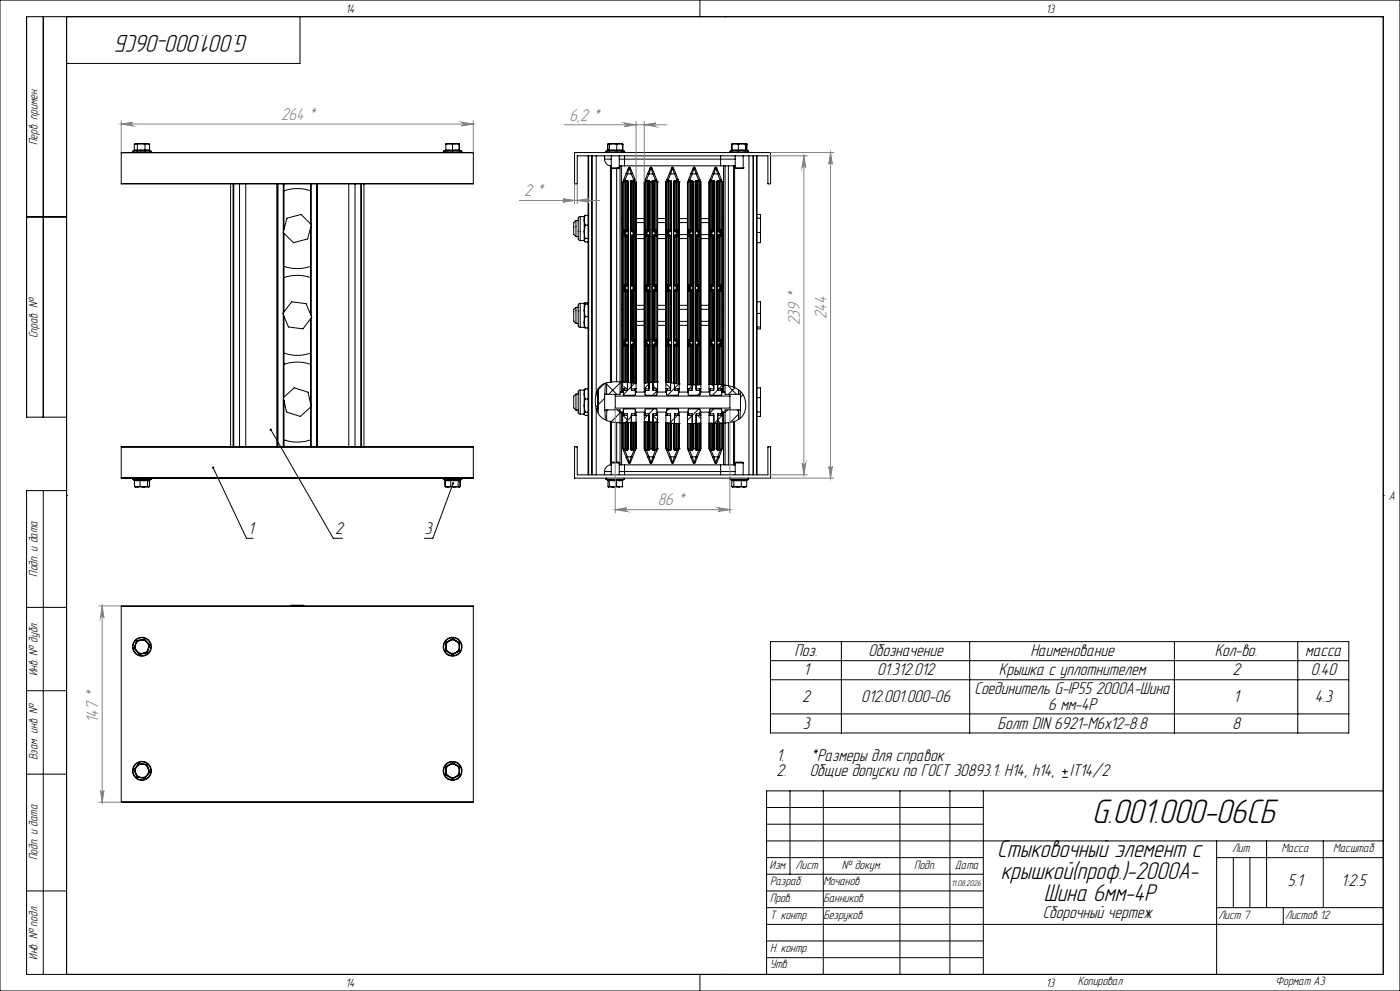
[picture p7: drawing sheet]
<svg xmlns="http://www.w3.org/2000/svg" width="420mm" height="297mm" viewBox="0 0 420 297" stroke-linecap="round" stroke-linejoin="round" font-family="sans-serif">
<defs><g id="words">
<text font-size="10.5" x="327.6" y="246.7">G.001.000-06СБ</text>
<g font-size="7.5">
<text x="74.5" y="10.5" transform="rotate(-180 74.5 10.5)">G.001.000-06СБ</text>
<text x="299.2" y="256.8">Стыковочный элемент с</text>
<text x="300.2" y="263.4">крышкой(проф.)-2000A-</text>
<text x="313.1" y="270">Шина 6мм-4P</text>
</g>
<g font-size="5.3" fill="#808080">
<text x="84.3" y="35.9">264 *</text>
<text x="170.8" y="36.2">6,2 *</text>
<text x="157.2" y="58.8">2 *</text>
<text x="248" y="95.7" transform="rotate(-90 248 95.7)">244</text>
<text x="240" y="97.4" transform="rotate(-90 240 97.4)">239 *</text>
<text x="197.3" y="151.5">86 *</text>
<text x="29.4" y="216.6" transform="rotate(-90 29.4 216.6)">147 *</text>
</g>
<g font-size="5.3">
<text x="74.5" y="160.1">1</text>
<text x="100.6" y="160.1">2</text>
<text x="127.4" y="160.1">3</text>
<text x="238.3" y="196.7">Поз.</text>
<text x="260.5" y="196.7">Обозначение</text>
<text x="309.1" y="196.7">Наименование</text>
<text x="364.5" y="196.7">Кол-во.</text>
<text x="391.6" y="196.7">масса</text>
<text x="241" y="202.4">1</text>
<text x="263.1" y="202.4">01.312.012</text>
<text x="299.7" y="202.4">Крышка с уплотнителем</text>
<text x="369.7" y="202.4">2</text>
<text x="393.2" y="202.4">0.40</text>
<text x="292.3" y="208.1">Соединитель G-IP55 2000А-Шина</text>
<text x="240.7" y="210.4">2</text>
<text x="258.4" y="210.4">012.001.000-06</text>
<text x="314.5" y="212.7">6 мм-4P</text>
<text x="370.1" y="210.4">1</text>
<text x="394.5" y="210.4">4.3</text>
<text x="240.8" y="218.4">3</text>
<text x="299.3" y="218.4">Болт DIN 6921-M6x12-8.8</text>
<text x="369.7" y="218.4">8</text>
<text x="232.9" y="228.1">1.</text>
<text x="232.9" y="232.7">2.</text>
<text x="242.9" y="228.1">*Размеры для справок</text>
<text x="242.9" y="232.7">Общие допуски по ГОСТ 30893.1: H14, h14,</text>
<text x="321" y="232.7">IT14/2</text>
<text x="386.3" y="265.6">5.1</text>
<text x="402.3" y="265.6">1:2.5</text>
<text x="312.8" y="275">Сборочный чертеж</text>
</g>
<g font-size="3.8">
<text x="103.7" y="3.8">14</text>
<text x="313.8" y="3.8">13</text>
<text x="11.2" y="43.5" transform="rotate(-90 11.2 43.5)">Перв. примен.</text>
<text x="11.3" y="101.4" transform="rotate(-90 11.3 101.4)">Справ. №</text>
<text x="416.6" y="149.8">A</text>
<text x="11.2" y="172.8" transform="rotate(-90 11.2 172.8)">Подп. и дата</text>
<text x="11.3" y="202.7" transform="rotate(-90 11.3 202.7)">Инв. № дубл.</text>
<text x="11.2" y="227.8" transform="rotate(-90 11.2 227.8)">Взам. инв. №</text>
<text x="11.2" y="257.8" transform="rotate(-90 11.2 257.8)">Подп. и дата</text>
<text x="369.6" y="255.2">Лит.</text>
<text x="384.4" y="255.2">Масса</text>
<text x="399.9" y="255.2">Масштаб</text>
<text x="230.9" y="260.3">Изм.</text>
<text x="238.7" y="260.3">Лист</text>
<text x="252.6" y="260.3">№ докум.</text>
<text x="274.2" y="260.3">Подп.</text>
<text x="286.5" y="260.3">Дата</text>
<text x="231" y="265.3">Разраб.</text>
<text x="247" y="265.4">Мочанов</text>
<text x="231" y="270.2">Пров.</text>
<text x="231" y="275.3">Т. контр.</text>
<text x="247" y="275.4">Безруков</text>
<text x="247" y="270.4">Банников</text>
<text x="365.5" y="275.3">Лист 7</text>
<text x="385.5" y="275.3">Листов 12</text>
<text x="11.3" y="287.7" transform="rotate(-90 11.3 287.7)">Инв. № подл.</text>
<text x="231" y="285.2">Н. контр.</text>
<text x="231" y="290.2">Утв.</text>
<text x="103.7" y="295.8">14</text>
<text x="313.8" y="295.8">13</text>
<text x="323.3" y="295.3">Копировал</text>
<text x="382.7" y="295.3">Формат А3</text>
</g>
<text font-size="2.6" x="285.3" y="265.5">11.08.2026</text>
</g></defs>
<g fill="none" stroke="#000" stroke-width=".3">
<path d="M0 0h420v297h-420zM13 5v120M20 5v287M90 5v14h-70M210 0v5M217.5 5h.1M36.4 55h105.6M36.4 45.8h.1M36.4 45.7h105.6M36.4 45.8v9.2M39.9 45.3l-.1 .3 .2 .1M39.9 45.3h5.4"/>
<path d="M40.3 45l-.1 .2M40.3 45h.9M40.3 43.2v1.8M40.4 43.2l.3-.1zM40.7 43.1l.5 .1M40.7 43.1h1.6M41.1 45.2l-.6-.1-.6 .2M41.1 45.2h2.4M41.2 45h2.3M41.2 45l-.1 .2M41.2 43.2v1.8M42.3 43.1l1.2 .1"/>
<path d="M42.3 43.1h1.9M42.3 43.1l-1.1 .1M43.5 45h1.4M43.5 45v.2M43.5 43.2v1.8M43.5 45.2h1.5M44.2 43.1l.7 .1M44.2 43.1l-.7 .1M44.9 45l.1 .2M44.9 43.2v1.8M45 45.2l.3 .1M45.3 45.3l.1 .3-.2 .1"/>
<path d="M69.2 55.1v78.8M69.9 55.1v78.8M70.1 55.1v78.8M71.9 55.1v78.8M73.7 55.1v78.8M83.1 55.1v78.8M83.2 55.1v78.8M83.4 55.1v78.8M85 55.1v14.4M85.2 57.2a12.2 12.2 0 0 1 8 0M85.2 55.1v13.7M93.2 55.1v12"/>
<path d="M93.4 55.1v12.2M95 55.1v78.8M95.2 55.1v78.8M104.6 55.1v78.8M106.5 55.1v78.8M108.2 55.1v78.8M108.4 55.1v78.8M109.2 55.1v78.8M133.1 45.3l-.1 .3 .2 .1M133.1 45.3h5.4M133.6 45.2h2.1M133.7 45.1h.1"/>
<path d="M133.7 45.1l-.1 .1M133.7 45.1l-.6 .2M133.8 45l-.1 .1M133.8 45h1.9M133.8 45l-.2 .2M133.8 43.2v1.8M134.8 43.1l.9 .1M134.8 43.1h1.9M134.8 43.1l-1 .1M134.8 43.1h-1v.1M135.7 45.2h2.2M135.7 45h2.1"/>
<path d="M135.7 45v.2M135.7 43.2v1.8M136.7 43.1l1.1 .1M136.7 43.1h1.1M136.7 43.1l-1 .1M137.8 45l.1 .2M137.8 45h.1M137.8 43.2v1.8M137.8 45l.1 .1M137.8 43.1v.1M137.9 45.2l.6 .1M138.5 45.3l.1 .3-.2 .1"/>
<path d="M142 45.7h.1M142 45.8v9.2M172.4 45.8l58.7-.1 .1 9.4h-.8l-.1-8.4h-57.1v8.4h-.8zM176.4 46.7v95.6M176.6 46.7v95.6M177.5 46.7v95.6M177.6 46.7v95.6M178.9 46.7v71.2M181.4 47.7a1.99 1.99 0 0 0 2 2M181.4 47.7h2M181.4 46.7v1M181.9 45.3l-.2 .2 .3 .2"/>
<path d="M181.9 45.3h5.4M182.2 45l-.1 .2M182.2 43.2v1.8M182.2 45h.2M182.3 43.2h-.1M182.4 45v.1M182.4 45h.4M182.4 43.1l-.2 .1M182.4 43.2v1.8M182.6 43.1h.1M182.6 43.1l.2 .1M182.6 43.1h1.3"/>
<path d="M182.6 43.1h-.1M182.7 45.2h2.4M182.7 45.2l-.8 .1M182.8 45l-.1 .2M182.8 45h2.2M182.8 43.2v1.8M183.1 49.7v64.8M183.4 50.3h2.4M183.4 50.3l.2 .2h2l.2-.2M183.4 46.7v3.6M183.4 50.3v64.2M183.9 43.1l1.1 .1"/>
<path d="M183.9 43.1h2M183.9 43.1l-1.1 .1M185 50.5v63.9M185 45l.1 .2M185 45h1.8M185 43.2v1.8M185.8 49.7h1.6M185.8 47.7h1.6M185.8 46.7v3.6M185.9 43.1l-.9 .1M185.9 43.1l.9 .1M185.9 43.1h.7"/>
<path d="M186 49.7v68.5h-4v-3.5M186.5 49.7v67.8M186.6 43.1l.3 .1M186.6 43.1l.2 .1M186.8 45l.1 .2h-1.8M186.8 43.2v1.8M186.8 45h.1M186.8 45.1l.5 .2M186.8 54.5h.1M186.8 54.5v62M186.8 54.5h.4M186.8 43.2h.1"/>
<path d="M186.9 45l.1 .2M186.9 43.2v1.8M187 54h.5M187 54l.1 .1M187.1 54.1h.4M187.1 54.1l.1 .1M187.1 54.1h.1M187.2 54.2h.4M187.2 54.2v14.7M187.3 45.3l.1 .3-.2 .1M187.4 47.7v2M187.4 46.7v1"/>
<path d="M187.4 47.7h28.8M187.4 49.7h28.8M187.5 54v.1M187.5 54l.6 .1M187.5 54.1h.6M187.6 54.1v.1M187.6 54.2h.2M187.6 54.2v14.7M187.8 54.2l.2-.1 .2 .4M187.8 54.2l.4 .3M187.8 54.2v14.7M187.9 52l.3 .1"/>
<path d="M187.9 54.1l.3 .4M187.9 52l-.9 2M188.1 54.1l.4 .4M188.1 54.1h.1M188.2 54.5h.1M188.2 54.5v14.4M188.2 54.5h.3M188.2 52.1l-.7 1.9M188.2 52.1h1.2M188.5 54.5h.1M188.5 54.5v60.1M188.8 50.3l-.6 1.8"/>
<path d="M188.8 50.3l.6 1.8M188.8 50.1v.2M188.8 50.1l-.3 .2-.6 1.7M188.8 50.1l.3 .2 .7 1.7M189.1 54.5h.1M189.1 54.5v60.2M189.2 54.5h.2M189.4 52.1l.8 1.9M189.4 54.5h.1M189.4 54.5v14.4M189.5 54.1l-.4 .4M189.5 54.1h.1"/>
<path d="M189.5 54.1l-.3 .4M189.8 52l-.4 .1M189.8 54.1l-.4 .4M189.8 52l.8 2M189.8 54.2l-.1-.1-.3 .4M189.8 54.2l-.4 .3M189.8 54.2v14.7M189.8 54.2h.2M190 54.1v.1M190 54.2v14.7M190.2 54v.1M190.2 54.1h.3"/>
<path d="M190.2 54l-.7 .1M190.2 54.1h-.7M190.4 54.2h-.4M190.4 54.5h.4M190.4 54.2v14.7M190.5 54.1l-.1 .1M190.6 54h-.4M190.6 54l-.1 .1M190.8 54.5h.1M190.8 54.5v62M193.3 54.5h.4M193.3 54.5h.1"/>
<path d="M193.3 54.5v62M193.5 54l.4 .1M193.5 54h.4M193.7 54.2h.1M193.7 54.2h.4M193.7 54.2v14.7M193.9 54v.1M193.9 54.1h.6M193.9 54l.6 .1M194.1 54.1v.1M194.1 54.2h.2M194.1 54.2v14.7"/>
<path d="M194.3 54.2l.2-.1 .2 .4M194.3 54.2l.4 .3M194.3 54.2v14.7M194.3 52l.4 .1M194.3 54.1l.4 .4M194.3 52l-.8 2M194.5 54.1h.1M194.5 54.1l.5 .4M194.5 54.1l.4 .4M194.7 54.5h.1M194.7 52.1h1.2M194.7 54.5h.2"/>
<path d="M194.7 52.1l-.8 1.9M194.7 54.5v14.4M194.9 54.5h.1M194.9 54.5v60.1M195 54.5v60.1M195.3 50.3l-.6 1.8M195.3 50.3l.6 1.8M195.3 50.1v.2M195.3 50.1l-.3 .2-.7 1.7M195.3 50.1l.3 .2 .7 1.7M195.6 54.5h.1M195.6 54.5v60.1"/>
<path d="M195.7 54.5h.2M195.7 54.5v60.1M195.9 52.1l.7 1.9M195.9 54.5v14.4M196 54.1l-.4 .4M196 54.1h.1M196 54.1l-.3 .4M196.3 52l-.4 .1M196.3 54.1l-.4 .4v14.4M196.3 52l.8 2M196.3 54.2l-.2-.1-.2 .4M196.3 54.2l-.4 .3"/>
<path d="M196.3 54.2h.2M196.3 54.2v14.7M196.5 54.1v.1M196.5 54.2v14.7M196.6 54v.1M196.6 54.1h.4M196.6 54l-.6 .1M196.6 54.1h-.6M196.9 54.2h-.4M196.9 54.5h.4M196.9 54.2v14.7M197 54.1l-.1 .1"/>
<path d="M197.1 54h-.5M197.1 54l-.1 .1M197.3 54.5h.1M197.3 54.5v62M199.8 54.5h.4M199.8 54.5h.1M199.8 54.5v62M200 54v.1M200 54h.4M200 54.1h.4M200.1 54.1l.1 .1M200.1 54.1h.1"/>
<path d="M200.2 54.2h.4M200.2 54.2v14.7M200.4 54v.1M200.4 54l.6 .1M200.6 54.1v.1M200.6 54.2h.2M200.6 54.2v14.7M200.8 54.2l.1-.1 .3 .4M200.8 54.2l.4 .3M200.8 54.2v14.7M200.8 54.1l.4 .4M200.8 52l.4 .1"/>
<path d="M200.8 52l-.8 2M201 54.1l.3 .1 .2 .3M201 54.1l.4 .4M201.2 54.5h.1M201.2 54.5v14.4M201.2 52.1h1.2M201.2 54.5h.2M201.2 52.1l-.8 1.9M201.4 54.5h.1M201.4 54.5v60.2M201.8 50.3l-.6 1.8M201.8 50.3l.6 1.8"/>
<path d="M201.8 50.1v.2M201.8 50.1l-.3 .2-.7 1.7M201.8 50.1l.2 .2 .7 1.7M202.1 54.5h.1M202.1 54.5v60.3M202.1 54.5h.3M202.4 54.5h.1M202.4 54.5v14.4M202.4 52.1l.7 1.9M202.5 54.1l-.4 .4M202.5 54.1h.1M202.7 52l-.3 .1"/>
<path d="M202.7 52l.9 2M202.7 54.1l-.3 .4M202.7 54.2l-.1-.1-.2 .4M202.7 54.2l-.3 .3M202.7 54.2h.3M202.7 54.2v14.7M203 54.1v.1M203 54.2v14.7M203.1 54v.1M203.1 54l-.6 .1M203.1 54.1h-.6M203.4 54.5h.4"/>
<path d="M203.4 54.2h-.4M203.4 54.2v14.7M203.5 54.1l-.1 .1M203.6 54h-.5M203.6 54l-.5 .1M203.8 54.5h.1M203.8 54.5v62M206.2 54.5h.1M206.2 54.5v62M206.3 54.5h.4M206.5 54v.1M206.5 54h.4"/>
<path d="M206.5 54.1h.4M206.6 54.1l.1 .1M206.6 54.1h.1M206.7 54.2h.3M206.7 54.2v14.7M206.9 54v.1M206.9 54l.6 .1M207 54.1v.1M207 54.2h.3M207 54.2v14.7M207.3 54.2l.1-.1 .2 .4M207.3 54.2l.3 .3"/>
<path d="M207.3 54.2v14.7M207.3 52l.4 .1M207.3 54.1l.4 .4M207.3 52l-.8 2M207.5 54.1l.3 .1 .1 .3M207.5 54.1l.4 .4M207.6 54.5h.1M207.6 54.5v14.4M207.7 52.1h1.1M207.7 54.5h.2M207.7 52.1l-.8 1.9M207.9 54.5h.1"/>
<path d="M207.9 54.5v60.8M208.2 50.1v.2M208.2 50.3l-.5 1.8M208.2 50.1l-.2 .2-.7 1.7M208.2 50.3l.6 1.8M208.2 50.1l.3 .2 .7 1.7M208.6 54.5h.1M208.6 54.5v60.8M208.6 54.5h.2M208.8 52.1l.8 1.9M208.8 54.5h.1M208.8 54.5v14.4"/>
<path d="M209 54.1l-.4 .4M209 54.1h.1M209.2 52l-.4 .1M209.2 54.1l-.4 .4M209.2 52l.8 2M209.2 54.2l-.1-.1-.3 .4M209.2 54.2l-.4 .3M209.2 54.2h.3M209.2 54.2v14.7M209.5 54.1v.1M209.5 54.2v14.7M209.6 54v.1"/>
<path d="M209.6 54.1h.4M209.6 54l-.6 .1M209.6 54.1h-.6M209.8 54.2h-.3M209.8 54.5h.4M209.8 54.2v14.7M210 54.1l-.2 .1M210 54h-.4M210 54v.1M210.2 54.5h.1M210.2 54.5l.1 62M212.7 54.5h.4"/>
<path d="M212.7 54.5h.1M212.7 54.5v62M212.9 54h.5M212.9 54l.1 .1M213 54.1h.4M213 54.1l.1 .1M213 54.1h.1M213.1 54.2h.4M213.1 54.2v14.7M213.4 54v.1M213.4 54l.6 .1M213.4 54.1h.6"/>
<path d="M213.5 54.1v.1M213.5 54.2h.2M213.5 54.2v14.7M213.7 54.2l.2-.1 .2 .4M213.7 54.2l.4 .3M213.7 54.2v14.7M213.8 52l.3 .1M213.8 54.1l.3 .4M213.8 52l-.9 2M214 54.1l.4 .4M214 54.1h.1M214.1 54.5h.1"/>
<path d="M214.1 52.1h1.2M214.1 54.5h.3M214.1 52.1l-.7 1.9M214.1 54.5v14.4M214.4 54.5v60.7v-60.7M214.4 54.5h.1M214.7 50.3l-.6 1.8M214.7 50.3l.6 1.8M214.7 50.1v.2M214.7 50.1l-.2 .2-.7 1.7M214.7 50.1l.3 .2 .7 1.7M215.1 54.5v60.7v-60.7"/>
<path d="M215.1 54.5h.1M215.1 54.5h.2M215.3 52.1l.8 1.9M215.3 54.5v14.4M215.5 54.1l-.4 .4M215.5 54.1h.1M215.7 52l-.4 .1M215.7 54.1l-.4 .4M215.7 52l.8 2M215.7 54.2l-.1-.1-.3 .4M215.7 54.2l-.4 .3M215.7 54.2h.2"/>
<path d="M215.7 54.2v14.7M215.9 54.1v.1M215.9 54.2v14.7M216.1 54v.1M216.1 54.1h.4M216.1 54l-.6 .1M216.1 54.1h-.6M216.2 47.7v2M216.2 47.7h4.4M216.2 46.7v1M216.3 54.2h-.4M216.3 54.5h.4"/>
<path d="M216.3 54.2v14.7M216.4 54.1l-.1 .1M216.5 54h-.4M216.5 54v.1M216.7 54.5h.1M216.7 54.5v62M217.1 49.7v67.8M217.5 49.7v68.5h4v-1.4M218.5 49.7v65.9M219.1 45.3l-.2 .2 .2 .2M219.1 45.3h5.4M219.5 45l-.2 .2"/>
<path d="M219.5 43.2v1.8M219.5 45.2h2M219.6 45l-.1 .2M219.6 45h1.9M219.6 45.1l-.1 .1M219.6 45.1l-.5 .2M219.6 43.2v1.8M219.6 45h-.1M219.7 43.2h-.2M219.7 43.1h.1M219.7 43.1l-.3 .1M219.8 43.1l-.2 .1"/>
<path d="M219.8 43.1h.8M220.1 49.7v66.3M220.4 49.7v66.5M220.6 43.1l.9 .1M220.6 43.1h2M220.6 50.3h2.4M220.6 50.3l.2 .2h1.9M220.6 49.7h-4.4M220.6 46.7v3.6M220.6 43.1l-1 .1M221.5 45.2h2.2M221.5 45v.2"/>
<path d="M221.5 45h2.1M221.5 43.2v1.8M222.6 43.1l1 .1M222.6 43.1h1.2M222.6 43.1l-1.1 .1M222.7 50.5h.1M223 50.3h.1M223 46.7v3.6M223 50.3l-.3 .2M223.6 45l.1 .2M223.6 45h.3M223.6 43.2v1.8"/>
<path d="M223.8 43.1h.1M223.8 43.1l-.2 .1M223.8 43.1l.1 1.9M223.8 43.1l.3 .1M223.9 45l.6 .3M223.9 45h.2M223.9 45.1l-.2 .1M224.1 45l.1 .2M224.1 43.2v1.8M224.5 45.3l.1 .2-.2 .2M224.7 46.7v95.6M225.9 46.7v95.6"/>
<path d="M226 46.7v95.6M226.9 46.7v95.6M227.1 46.7v95.6M8 65h12M85 69.7v24.1M85.2 79.8l.3 .1a12.2 12.2 0 0 0 7.7-.1M85.2 69.9v23.6M86.1 65.4l4.2-1.1 3.1 3-1.1 4.3-4.2 1.1-3.2-3zM93.2 68.2v26M93.4 67.5v27.2M172.8 66.1v4.8M172.8 66.1l-.7 .6v3.6l.7 .6"/>
<path d="M172.8 70.9h.7M172.8 66.1h.7M174.1 64.9l-.6 .5v6.2l.6 .5M174.1 64.9v7.2M174.1 72.1h1.2M174.1 64.9h1.2M175.3 66l.3 1.5M175.3 72v.1M175.3 64.9v1.1M175.3 66v3.5M175.3 69.5v2.5M175.3 69.5l.3 2"/>
<path d="M175.3 72l.3 .5h.8M175.3 72.1v.1M175.6 64.5l-.3 1.5M175.6 67.5l-.3 2M175.6 71.5l-.3 .5M175.6 64.5l-.3 .4M175.6 67.5h.8M175.6 64.5h.8M175.6 71.5h.8M186.5 71.5h.3M186.5 65.5h.3M186.5 66.7h.3"/>
<path d="M186.5 70.3h.3M187.2 70.2h.1M187.2 69.6h.1M187.2 70.2l.2 .2M187.2 68.9v.7M187.2 68.9h.4M187.2 70.9h.4M187.2 70.2v.7M187.2 69.6v.6M187.2 70.9v14.4M187.3 69.6v.1M187.3 70.1l-.1 .1"/>
<path d="M187.3 70.1l.4 .4M187.3 70.1l.1 .3M187.3 70.1h.2M187.4 70.4l.2 .5M187.5 70.1l.6 .3 .1 .5M187.5 70.1l.3 .4M187.5 69.7h-.2M187.6 70.9h.1M187.6 68.9l-.3 .7M187.6 68.9h.1M187.6 70.9v14.4M187.7 69.3l-.4 .4"/>
<path d="M187.7 68.9v.4M187.7 70.5v.4M187.7 70.9h.1M187.7 69.3h.1M187.7 70.5h.1M187.7 68.9h.1M187.8 70.5l.4 .4M187.8 69.3l-.3 .4M187.8 68.9v.4M187.8 68.9h.4M187.8 70.9h.4M187.8 70.5v.4"/>
<path d="M187.8 70.9v14.4M188.2 68.9a.73 .73 0 0 1-.7 .8M188.2 70.9h.1M188.2 68.9l-.4 .4M188.2 68.9h.1M188.2 70.9v14.4M189.4 68.9a.73 .73 0 0 0 .8 .8M189.4 70.9h.1M189.4 68.9h.1M189.4 68.9l.4 .4M189.4 70.9h.4M189.4 68.9h.4"/>
<path d="M189.4 70.9v14.4M189.8 69.3l.4 .4M189.8 70.5l-.4 .4M189.8 70.5v.4M189.8 68.9v.4M189.8 70.9h.1M189.8 69.3h.1M189.8 70.5h.1M189.8 70.9v14.4M189.8 68.9h.1M189.9 69.3l.4 .4M189.9 70.5v.4"/>
<path d="M189.9 68.9v.4M189.9 68.9h.1M190 70.9h-.1M190 70.9h.4M190 70.9v14.4M190 68.9l.4 .7M190 68.9h.4M190.2 70.1a.78 .78 0 0 0-.8 .8M190.2 70.1l-.4 .4M190.2 70.1h.1M190.2 69.7h.1M190.3 70.4l-.3 .5"/>
<path d="M190.3 70.1l.1 .1M190.3 70.1l-.4 .4M190.3 70.1v.3M190.4 69.6l-.1 .1M190.4 69.6h.1M190.4 70.2h.1M190.4 70.2l-.1 .2M190.4 68.9v.7M190.4 70.2v.7M190.4 69.6v.6M190.4 70.9v14.4M190.8 71.5h2.5"/>
<path d="M190.8 65.5h2.5M190.8 66.7h2.5M190.8 70.3h2.5M193.7 68.9v.7M193.7 68.9h.4M193.7 70.9h.4M193.7 70.2v.7M193.7 70.2l.2 .2M193.7 70.2h.1M193.7 69.6v.6M193.7 70.9v14.4M193.7 69.6h.1"/>
<path d="M193.7 69.6l.1 .1M193.8 70.1l-.1 .1M193.8 70.1l.4 .4M193.8 70.1l.1 .3M193.8 70.1h.1M193.9 70.4l.2 .5M193.9 70.1a.78 .78 0 0 1 .8 .8M193.9 70.1l.4 .4M193.9 69.7h-.1M194.1 68.9l-.4 .7M194.1 68.9h.1M194.1 70.9h.1"/>
<path d="M194.1 70.9v14.4M194.2 69.3l-.4 .4M194.2 68.9v.4M194.2 70.5v.4M194.2 70.9h.1M194.2 69.3h.1M194.2 70.5h.1M194.2 68.9h.1M194.3 70.5l.4 .4M194.3 69.3l-.4 .4M194.3 68.9v.4M194.3 68.9h.4"/>
<path d="M194.3 70.5v.4M194.3 70.9h.4M194.3 70.9v14.4M194.7 68.9a.73 .73 0 0 1-.8 .8M194.7 70.9h.1M194.7 68.9l-.4 .4M194.7 68.9h.1M194.7 70.9v14.4M195.9 68.9l.2 .6 .5 .2M195.9 68.9h.1M195.9 70.9h.1M195.9 70.9v14.4"/>
<path d="M195.9 68.9l.4 .4M195.9 70.9h.4M195.9 68.9h.4M196.3 69.3l.3 .4M196.3 70.5l-.4 .4M196.3 70.5v.4M196.3 68.9v.4M196.3 70.9h.1M196.3 69.3h.1M196.3 70.5h.1M196.3 68.9h.1M196.3 70.9v14.4"/>
<path d="M196.4 69.3l.4 .4M196.4 70.5v.4M196.4 68.9v.4M196.4 68.9h.1M196.5 68.9l.3 .7M196.5 70.9h-.1M196.5 68.9h.4M196.5 70.9h.4M196.5 70.9v14.4M196.6 70.1l-.6 .3-.1 .5M196.6 70.1l-.3 .4M196.6 70.1h.2"/>
<path d="M196.6 69.7h.2M196.7 70.4l-.2 .5M196.8 70.1l.1 .1M196.8 70.1l-.4 .4M196.8 70.1l-.1 .3M196.9 69.6h.1M196.8 69.6v.1M196.9 70.2h.1M196.9 70.2l-.2 .2M196.9 68.9v.7M196.9 70.2v.7M196.9 69.6v.6"/>
<path d="M196.9 70.9v14.4M197.3 71.5h2.5M197.3 65.5h2.5M197.3 66.7h2.5M197.3 70.3h2.5M200.2 70.2h.1M200.2 69.6h.1M200.2 68.9v.7M200.2 68.9h.4M200.2 70.9h.4M200.2 70.2v.7M200.2 70.2l.1 .2"/>
<path d="M200.2 69.6v.6M200.2 70.9v14.4M200.2 70.1v.1M200.2 69.6v.1M200.2 70.1l.5 .4M200.2 70.1l.1 .3M200.2 70.1h.2M200.3 70.4l.3 .5M200.4 70.1l.6 .3 .2 .5M200.4 70.1l.4 .4M200.4 69.7h-.2M200.6 68.9l-.4 .7"/>
<path d="M200.6 68.9h.1M200.6 70.9h.1M200.6 70.9v14.4M200.7 69.3l-.5 .4M200.7 68.9v.4M200.7 70.5v.4M200.7 70.9h.1M200.7 69.3h.1M200.7 70.5h.1M200.7 68.9h.1M200.8 69.3l-.4 .4M200.8 70.5l.4 .4"/>
<path d="M200.8 68.9v.4M200.8 68.9h.4M200.8 70.5v.4M200.8 70.9h.4M200.8 70.9v14.4M201.2 68.9l-.4 .4M201.2 68.9h.1M201.2 70.9h.1M201.2 70.9v14.4M201.2 68.9l-.3 .6-.5 .2M202.4 68.9a.73 .73 0 0 0 .7 .8M202.4 68.9h.1"/>
<path d="M202.4 68.9l.3 .4M202.4 70.9h.1M202.4 70.9h.3M202.4 68.9h.3M202.4 70.9v14.4M202.7 69.3l.4 .4M202.7 70.5l-.3 .4M202.7 70.5v.4M202.7 68.9v.4M202.7 70.9h.1M202.7 69.3h.1M202.7 70.5h.1"/>
<path d="M202.7 68.9h.1M202.7 70.9v14.4M202.8 69.3l.5 .3-.2 .1M202.8 70.5v.4M202.8 68.9v.4M202.8 68.9h.2M203 68.9l.3 .7M203 70.9h-.2M203 68.9h.4M203 70.9h.4M203 70.9v14.4M203.1 70.1a.78 .78 0 0 0-.7 .8"/>
<path d="M203.1 70.1l-.4 .4M203.1 70.1h.2M203.2 70.4l-.2 .5M203.3 70.1v.1M203.3 70.1l-.5 .4M203.3 70.1l-.1 .3M203.3 69.6h.1M203.3 70.2h.1M203.3 70.2l-.1 .2M203.3 69.6v.6M203.4 68.9v.7M203.4 70.2l-.2 .2"/>
<path d="M203.4 70.2v.7M203.4 69.6v.6M203.4 70.9v14.4M203.8 71.5h2.4M203.8 65.5h2.4M203.8 66.7h2.4M203.8 70.3h2.4M206.7 70.2h.1M206.7 69.6h.1M206.7 70.2l.1 .2M206.7 68.9v.7M206.7 68.9h.3"/>
<path d="M206.7 70.9h.3M206.7 70.2v.7M206.7 69.6v.6M206.7 70.9v14.4M206.7 69.6v.1M206.7 70.1v.1M206.7 70.1l.5 .4M206.7 70.1l.1 .3M206.7 70.1h.2M206.8 70.4l.2 .5M206.9 70.1l.6 .3 .2 .5M206.9 70.1l.4 .4"/>
<path d="M206.9 69.7h-.2M207 68.9l-.3 .7M207 68.9h.2M207 70.9h.2M207 70.9v14.4M207.2 69.3l-.5 .4M207.2 68.9v.4M207.2 70.5v.4M207.2 70.9h.1M207.2 69.3h.1M207.2 70.5h.1M207.2 68.9h.1"/>
<path d="M207.3 69.3l-.4 .4M207.3 70.5l.3 .4M207.3 68.9v.4M207.3 68.9h.3M207.3 70.5v.4M207.3 70.9h.3M207.3 70.9v14.4M207.6 68.9l-.3 .4M207.6 68.9h.1M207.6 70.9h.1M207.6 70.9v14.4M207.7 68.9l-.3 .6-.5 .2"/>
<path d="M208.8 68.9a.73 .73 0 0 0 .8 .8M208.8 68.9h.1M208.8 68.9l.4 .4M208.8 70.9h.1M208.8 70.9h.4M208.8 68.9h.4M208.8 70.9v14.4M209.2 69.3l.4 .4M209.2 70.5l-.4 .4M209.2 70.5v.4M209.2 68.9v.4M209.2 70.9h.1"/>
<path d="M209.2 69.3h.1M209.2 70.5h.1M209.2 68.9h.1M209.2 70.9v14.4M209.3 69.3l.5 .4M209.3 70.5v.4M209.3 68.9v.4M209.3 68.9h.2M209.5 70.9h-.2M209.5 68.9l.3 .7M209.5 68.9h.3M209.5 70.9h.3"/>
<path d="M209.5 70.9v14.4M209.6 70.1a.78 .78 0 0 0-.8 .8M209.6 70.1l-.4 .4M209.6 70.1h.2M209.6 69.7h.2M209.7 70.4l-.2 .5M209.8 70.1v.1M209.8 70.1l-.5 .4M209.8 70.1l-.1 .3M209.8 69.6v.1M209.8 69.6h.1M209.8 70.2h.1"/>
<path d="M209.8 70.2l-.1 .2M209.8 68.9v.7M209.8 70.2v.7M209.8 69.6v.6M209.8 70.9v14.4M210.3 71.5h2.4M210.3 65.5h2.4M210.3 66.7h2.4M210.3 70.3h2.4M213.1 68.9v.7M213.1 68.9h.4M213.1 70.9h.4"/>
<path d="M213.1 70.2v.7M213.1 70.2l.2 .2M213.1 70.2h.1M213.1 70.9v14.4M213.2 69.6h.1M213.1 69.6v.6M213.1 69.6h.1M213.2 69.6v.1M213.2 70.1l-.1 .1M213.2 70.1l.4 .4M213.2 70.1l.1 .3M213.2 70.1h.2"/>
<path d="M213.3 70.4l.2 .5M213.4 70.1a.78 .78 0 0 1 .7 .8M213.4 70.1l.3 .4M213.4 69.7h-.2M213.5 70.9h.1M213.5 68.9l-.3 .7M213.5 68.9h.1M213.5 70.9v14.4M213.6 69.3l-.4 .4M213.6 68.9v.4M213.6 70.5v.4M213.6 70.9h.1"/>
<path d="M213.6 69.3h.1M213.6 70.5h.1M213.6 68.9h.1M213.7 70.5l.4 .4M213.7 69.3l-.3 .4M213.7 68.9v.4M213.7 68.9h.4M213.7 70.9h.4M213.7 70.5v.4M213.7 70.9v14.4M214.1 68.9a.73 .73 0 0 1-.7 .8M214.1 70.9h.1"/>
<path d="M214.1 68.9l-.4 .4M214.1 68.9h.1M214.1 70.9v14.4M215.3 68.9l.2 .6 .6 .2M215.3 70.9h.1M215.3 68.9h.1M215.3 70.9v14.4M215.3 68.9l.4 .4M215.3 70.9h.4M215.3 68.9h.4M215.7 69.3l.4 .4M215.7 70.5l-.4 .4"/>
<path d="M215.7 70.5v.4M215.7 68.9v.4M215.7 70.9h.1M215.7 69.3h.1M215.7 70.5h.1M215.7 68.9h.1M215.7 70.9v14.4M215.8 69.3l.5 .4M215.8 70.5v.4M215.8 68.9v.4M215.8 68.9h.1M215.9 70.9h-.1"/>
<path d="M215.9 68.9l.4 .7M215.9 68.9h.4M215.9 70.9h.4M215.9 70.9v14.4M216.1 70.1l-.7 .3-.1 .5M216.1 70.1l-.4 .4M216.1 70.1h.2M216.1 69.7h.2M216.2 70.4l-.3 .5M216.3 70.1v.1M216.3 70.1l-.5 .4M216.3 70.1l-.1 .3"/>
<path d="M216.3 69.6h.1M216.3 69.6v.1M216.3 70.2h.1M216.3 70.2l-.1 .2M216.3 68.9v.7M216.3 70.2v.7M216.3 69.6v.6M216.3 70.9v14.4M216.7 71.5h.4M216.7 65.5h.4M216.7 66.7h.4M216.7 70.3h.4"/>
<path d="M227.1 64.3h1v8.4h-1M227.1 69.7h1M227.1 65.4h1M85 94.3v39.6M85.2 83.2l.7-.2a11.8 11.8 0 0 1 7.3 .2M85.2 94.8v24.2M87.5 90.4l4.3 .6 1.7 4.1-2.6 3.5-4.4-.6-1.7-4.1zM93.2 95.5v25.5M93.4 95.3v38.6M172.8 92.1v4.8M172.8 92.1l-.7 .6v3.6l.7 .6M172.8 96.9h.7"/>
<path d="M172.8 92.1h.7M174.1 90.9l-.6 .5v6.2l.6 .5M174.1 90.9v7.2M174.1 98.1h1.2M174.1 90.9h1.2M175.3 96.6l.3 1.7M175.3 96.6v1.5M175.3 90.9v2.1M175.3 93v3.6M175.3 93l.3 1.9M175.3 98.1l.3 .2M175.3 90.9l.3 .2"/>
<path d="M175.6 94.9l-.3 1.7M175.6 91.1l-.3 1.9M175.6 98.3h.8M175.6 94.9h.8M175.6 91.1h.8M176.4 90.7l-1.1 .2M186.5 97.5h.3M186.5 91.5h.3M186.5 92.7h.3M186.5 96.3h.3M187.2 86.6h.1M187.2 86h.1"/>
<path d="M187.2 86l.1 .1M187.2 86.6l.2 .2M187.2 87.3h.4M187.2 86.6v.7M187.2 85.3h.4M187.2 85.3v.7M187.2 86v.6M187.2 87.3v14.4M187.3 86.5l-.1 .1M187.3 86.5l.4 .4M187.3 86.5l.1 .3M187.3 86.5h.2"/>
<path d="M187.3 86.1h.2M187.4 86.8l.2 .5M187.4 85.8l-.1 .3M187.4 85.8l-.2 .2M187.5 86.5l.6 .4 .1 .4M187.5 86.5l.3 .4M187.6 87.3h.1M187.6 85.3h.1M187.6 85.3l-.2 .5M187.6 87.3v14.4M187.7 85.7l-.4 .4M187.7 85.3v.4"/>
<path d="M187.7 86.9v.4M187.7 85.7h.1M187.7 86.9h.1M187.7 85.3h.1M187.7 87.3h.1M187.8 85.7l-.3 .4M187.8 86.9l.4 .4M187.8 85.3v.4M187.8 85.3h.4M187.8 86.9v.4M187.8 87.3h.4M187.8 87.3v14.4"/>
<path d="M188.2 85.3l-.1 .5-.6 .3M188.2 85.3l-.4 .4M188.2 85.3h.1M188.2 87.3h.1M188.2 87.3v14.4M189.4 85.3l.1 .5 .7 .3M189.4 85.3l.4 .4M189.4 85.3h.1M189.4 87.3h.1M189.4 87.3h.4M189.4 85.3h.4M189.4 87.3v14.4"/>
<path d="M189.8 85.7l.4 .4M189.8 86.9l-.4 .4M189.8 86.9v.4M189.8 85.3v.4M189.8 85.7h.1M189.8 86.9h.1M189.8 87.3v14.4M189.8 85.3h.1M189.9 85.7l.4 .4M189.9 86.9v.4M189.9 85.3v.4M189.9 85.3h.1"/>
<path d="M189.9 87.3h.1M189.9 87.3h-.1M190 85.3l.3 .5M190 85.3h.4M190 87.3h.4M190 87.3v14.4M190.2 86.5a.78 .78 0 0 0-.8 .8M190.2 86.5l-.4 .4M190.2 86.5h.1M190.2 86.1h.1M190.3 85.8v.3M190.3 86.8l-.3 .5"/>
<path d="M190.3 85.8l.1 .2M190.3 86.5l.1 .1M190.3 86.5l-.4 .4M190.3 86.5v.3M190.4 86l-.1 .1M190.4 86h.1M190.4 86.6h.1M190.4 86.6l-.1 .2M190.4 85.3v.7M190.4 86.6v.7M190.4 86v.6M190.4 87.3v14.4"/>
<path d="M190.8 97.5h2.5M190.8 91.5h2.5M190.8 92.7h2.5M190.8 96.3h2.5M193.7 87.3h.4M193.7 86.6v.7M193.7 86.6l.2 .2M193.7 85.3h.4M193.7 85.3v.7M193.7 86.6h.1M193.7 86h.1M193.7 86v.6"/>
<path d="M193.7 87.3v14.4M193.7 86l.1 .1M193.8 86.5l-.1 .1M193.8 86.5l.4 .4M193.8 86.5l.1 .3M193.8 86.5h.1M193.8 86.1h.1M193.9 85.8l-.1 .3M193.9 86.8l.2 .5M193.9 85.8l-.2 .2M193.9 86.5a.78 .78 0 0 1 .8 .8M193.9 86.5l.4 .4"/>
<path d="M194.1 85.3h.1M194.1 85.3l-.2 .5M194.1 87.3h.1M194.1 87.3v14.4M194.2 85.7l-.4 .4M194.2 85.3v.4M194.2 86.9v.4M194.2 85.7h.1M194.2 86.9h.1M194.2 85.3h.1M194.2 87.3h.1M194.3 86.9l.4 .4"/>
<path d="M194.3 85.7l-.4 .4M194.3 85.3v.4M194.3 85.3h.4M194.3 87.3h.4M194.3 86.9v.4M194.3 87.3v14.4M194.7 85.3l-.2 .6-.6 .2M194.7 87.3h.1M194.7 85.3l-.4 .4M194.7 85.3h.1M194.7 87.3v14.4M195.9 85.3l.1 .5 .6 .3"/>
<path d="M195.9 87.3h.1M195.9 85.3h.1M195.9 87.3v14.4M195.9 85.3l.4 .4M195.9 87.3h.4M195.9 85.3h.4M196.3 85.7l.3 .4M196.3 86.9l-.4 .4M196.3 86.9v.4M196.3 85.3v.4M196.3 85.7h.1M196.3 86.9h.1"/>
<path d="M196.3 85.3h.1M196.3 87.3v14.4M196.4 85.7l.4 .4M196.4 86.9v.4M196.4 85.3v.4M196.4 85.3h.1M196.4 87.3h.1M196.4 87.3h-.1M196.5 85.3l.2 .5M196.5 85.3h.4M196.5 87.3h.4M196.5 87.3v14.4"/>
<path d="M196.6 86.5l-.6 .4-.1 .4M196.6 86.5l-.3 .4M196.6 86.5h.2M196.6 86.1h.2M196.7 85.8l.1 .3M196.7 86.8l-.2 .5M196.7 85.8l.2 .2M196.8 86.5l.1 .1M196.8 86.5l-.4 .4M196.8 86.5l-.1 .3M196.9 86l-.1 .1M196.9 86h.1"/>
<path d="M196.9 86.6h.1M196.9 86.6l-.2 .2M196.9 85.3v.7M196.9 86.6v.7M196.9 86v.6M196.9 87.3v14.4M197.3 97.5h2.5M197.3 91.5h2.5M197.3 92.7h2.5M197.3 96.3h2.5M200.2 86.6h.1M200.2 86h.1"/>
<path d="M200.2 87.3h.4M200.2 86.6v.7M200.2 86.6l.1 .2M200.2 85.3h.4M200.2 85.3v.7M200.2 86v.6M200.2 87.3v14.4M200.2 86v.1M200.2 86.5v.1M200.2 86.5l.5 .4M200.2 86.5l.1 .3M200.2 86.5h.2"/>
<path d="M200.2 86.1h.2M200.3 86.8l.3 .5M200.3 85.8l-.1 .3M200.3 85.8l-.1 .2M200.4 86.5l.6 .4 .2 .4M200.4 86.5l.4 .4M200.6 87.3h.1M200.6 85.3h.1M200.6 85.3l-.3 .5M200.6 87.3v14.4M200.7 85.7l-.5 .4M200.7 85.3v.4"/>
<path d="M200.7 86.9v.4M200.7 85.7h.1M200.7 86.9h.1M200.7 85.3h.1M200.7 87.3h.1M200.8 86.9l.4 .4M200.8 85.7l-.4 .4M200.8 85.3v.4M200.8 85.3h.4M200.8 86.9v.4M200.8 87.3h.4M200.8 87.3v14.4"/>
<path d="M201.2 87.3h.1M201.2 85.3l-.4 .4M201.2 85.3h.1M201.2 87.3v14.4M201.2 85.3l-.2 .5-.6 .3M202.4 85.3l.2 .6 .5 .2M202.4 85.3h.1M202.4 87.3h.1M202.4 85.3l.3 .4M202.4 87.3h.3M202.4 85.3h.3M202.4 87.3v14.4"/>
<path d="M202.7 85.7l.4 .4M202.7 86.9l-.3 .4M202.7 86.9v.4M202.7 85.3v.4M202.7 85.7h.1M202.7 86.9h.1M202.7 85.3h.1M202.7 87.3v14.4M202.8 85.7l.5 .4M202.8 86.9v.4M202.8 85.3v.4M202.8 85.3h.2"/>
<path d="M202.8 87.3h.2M202.8 87.3h-.1M203 85.3l.2 .5M203 85.3h.4M203 87.3h.4M203 87.3v14.4M203.1 86.5a.78 .78 0 0 0-.7 .8M203.1 86.5l-.4 .4M203.1 86.5h.2M203.1 86.1h.2M203.2 85.8l.1 .3M203.2 86.8l-.2 .5"/>
<path d="M203.2 85.8l.1 .2M203.2 85.8l.2 .2M203.3 86.5v.1M203.3 86.5l-.5 .4M203.3 86.5l-.1 .3M203.3 86v.1M203.3 86h.1M203.3 86.6h.1M203.3 86.6l-.1 .2M203.3 86v.6M203.4 85.3v.7M203.4 86.6l-.2 .2"/>
<path d="M203.4 86.6v.7M203.4 86v.6M203.4 87.3v14.4M203.8 97.5h2.4M203.8 91.5h2.4M203.8 92.7h2.4M203.8 96.3h2.4M206.7 86.6h.1M206.7 86h.1M206.7 86v.1M206.7 86.6l.1 .2M206.7 87.3h.3"/>
<path d="M206.7 86.6v.7M206.7 85.3h.3M206.7 85.3v.7M206.7 86v.6M206.7 87.3v14.4M206.7 86.5v.1M206.7 86.5l.5 .4M206.7 86.5l.1 .3M206.7 86.5h.2M206.7 86.1h.2M206.8 85.8l-.1 .3M206.8 86.8l.2 .5"/>
<path d="M206.8 85.8l-.1 .2M206.9 86.5l.6 .4 .2 .4M206.9 86.5l.4 .4M207 85.3h.2M207 85.3l-.2 .5M207 87.3h.2M207 87.3v14.4M207.2 85.7l-.5 .4M207.2 85.3v.4M207.2 86.9v.4M207.2 85.7h.1M207.2 86.9h.1"/>
<path d="M207.2 85.3h.1M207.2 87.3h.1M207.3 85.7l-.4 .4M207.3 86.9l.3 .4M207.3 85.3v.4M207.3 85.3h.3M207.3 87.3h.3M207.3 86.9v.4M207.3 87.3v14.4M207.6 85.3l-.3 .4M207.6 87.3h.1M207.6 85.3h.1"/>
<path d="M207.6 87.3v14.4M207.7 85.3l-.4 .7-.4 .1M208.8 85.3l.2 .5 .6 .3M208.8 87.3h.1M208.8 85.3l.4 .4M208.8 85.3h.1M208.8 87.3h.4M208.8 85.3h.4M208.8 87.3v14.4M209.2 85.7l.4 .4M209.2 86.9l-.4 .4M209.2 86.9v.4"/>
<path d="M209.2 85.3v.4M209.2 85.7h.1M209.2 86.9h.1M209.2 85.3h.1M209.2 87.3v14.4M209.3 85.7l.5 .4M209.3 86.9v.4M209.3 85.3v.4M209.3 87.3h.2M209.3 85.3h.2M209.3 87.3h-.1M209.5 85.3l.2 .5"/>
<path d="M209.5 85.3h.3M209.5 87.3h.3M209.5 87.3v14.4M209.6 86.5a.78 .78 0 0 0-.8 .8M209.6 86.5l-.4 .4M209.6 86.5h.2M209.6 86.1h.2M209.7 86.8l-.2 .5M209.7 85.8l.1 .3M209.7 85.8l.1 .2M209.8 86.5v.1M209.8 86.5l-.5 .4"/>
<path d="M209.8 86.5l-.1 .3M209.8 86v.1M209.8 86h.1M209.8 86.6h.1M209.8 86.6l-.1 .2M209.8 85.3v.7M209.8 86.6v.7M209.8 86v.6M209.8 87.3v14.4M210.3 97.5h2.4M210.3 91.5h2.4M210.3 92.7h2.4"/>
<path d="M210.3 96.3h2.4M213.1 87.3h.4M213.1 86.6v.7M213.1 86.6l.2 .2M213.1 85.3h.4M213.1 85.3v.7M213.1 86.6h.1M213.1 86h.1M213.1 86v.6M213.1 87.3v14.4M213.1 86l.1 .1M213.2 86.5l-.1 .1"/>
<path d="M213.2 86.5l.4 .4M213.2 86.5l.1 .3M213.2 86.5h.2M213.2 86.1h.2M213.3 86.8l.2 .5M213.3 85.8l-.1 .3M213.3 85.8l-.2 .2M213.4 86.5a.78 .78 0 0 1 .7 .8M213.4 86.5l.3 .4M213.5 87.3h.1M213.5 85.3h.1M213.5 85.3l-.2 .5"/>
<path d="M213.5 87.3v14.4M213.6 85.7l-.4 .4M213.6 85.3v.4M213.6 86.9v.4M213.6 85.7h.1M213.6 86.9h.1M213.6 85.3h.1M213.6 87.3h.1M213.7 85.7l-.3 .4M213.7 86.9l.4 .4M213.7 85.3v.4M213.7 85.3h.4"/>
<path d="M213.7 86.9v.4M213.7 87.3h.4M213.7 87.3v14.4M214.1 85.3l-.1 .5-.6 .3M214.1 85.3l-.4 .4M214.1 85.3h.1M214.1 87.3h.1M214.1 87.3v14.4M215.3 85.3l.1 .5 .7 .3M215.3 85.3h.1M215.3 87.3v14.4M215.3 87.3h.1"/>
<path d="M215.3 85.3l.4 .4M215.3 87.3h.4M215.3 85.3h.4M215.7 86.9l-.4 .4M215.7 85.7l.4 .4M215.7 86.9v.4M215.7 85.3v.4M215.7 85.7h.1M215.7 86.9h.1M215.7 85.3h.1M215.7 87.3v14.4M215.8 85.7l.5 .4"/>
<path d="M215.8 86.9v.4M215.8 85.3v.4M215.8 85.3h.1M215.8 87.3h.1M215.8 87.3h-.1M215.9 85.3l.3 .5M215.9 85.3h.4M215.9 87.3h.4M215.9 87.3v14.4M216.1 86.5l-.7 .4-.1 .4M216.1 86.5l-.4 .4M216.1 86.5h.2"/>
<path d="M216.1 86.1h.2M216.2 85.8l.1 .3M216.2 86.8l-.3 .5M216.2 85.8l.1 .2M216.3 86.5v.1M216.3 86.5l-.5 .4M216.3 86.5l-.1 .3M216.3 86v.1M216.3 86h.1M216.3 86.6h.1M216.3 86.6l-.1 .2M216.3 85.3v.7"/>
<path d="M216.3 86.6v.7M216.3 86v.6M216.3 87.3v14.4M216.7 97.5h.4M216.7 91.5h.4M216.7 92.7h.4M216.7 96.3h.4M227.1 90.4h1v8.2h-1M227.1 98h1M227.1 93.9h1M85 119.2l3.3-3 4.1 1.3 .9 4.3-3.2 3-4.2-1.3zM85.2 105.8a12 12 0 0 0 8 0"/>
<path d="M85.2 109.2a12.2 12.2 0 0 1 8 0M172.8 118.1l-.7 .6v3.6l.7 .6M172.8 118.1v4.8M172.8 118.1h.7M174.1 116.9l-.6 .5v6.2l.6 .5M174.1 116.9v7.2M174.1 116.9h1.2M175.3 116.9v1.2M175.3 118.1v3.5M175.3 118.1l.3 1.5M175.6 119.6l-.3 2M175.6 116.5l-.3 1.6"/>
<path d="M175.6 116.5l-.3 .4M175.6 119.6h.8M175.6 116.5h.8M178.7 118.5h.7M178.9 117.9l-.3 1.8 .3 2.7M179.2 117l.2 1.1M179.4 116.8v1.3M179.4 118.1l-.2 4.9M179.5 116.5l-.1 .6M179.5 116.4l-.1 2.5M181.4 114.9l-1.9 1.9M181.4 119.3l-2.6 2.7"/>
<path d="M181.4 118.1h.6M181.6 114.8l-.2 4.1 .2 7M182 115.1l3 3.1M183.1 114.5a4.4 4.4 0 0 0-4.2 3.4M183.4 114.5h-.3M184.6 118.2v.5M184.6 118.7h34.4M184.6 118.7v3.6M185 114.4l-1.6 .1M185 114.4l1.5 .1M186 114.8l-3.4 3.4M186 117.5h1"/>
<path d="M186.8 116.5v1M186.8 114.5h.1M186.8 114.5h.4M187 116.5v.8M187 117.3l.2 1.2h3.2l.2-1.2M187.2 115.8l.7 .7M187.2 114.5l.4 .1M187.2 103h.1M187.2 102.4h.1M187.2 102.4l.1 .1M187.2 103l.2 .2M187.2 103.7h.4"/>
<path d="M187.2 103v.7M187.2 101.7h.4M187.2 101.7v.7M187.2 117l-.2 .3M187.2 116.5v.5M187.2 102.4v.6M187.2 103.7v10.8M187.3 102.9l-.1 .1M187.3 102.9l.4 .4M187.3 102.9l.1 .3M187.3 102.9h.2M187.3 102.5h.2"/>
<path d="M187.4 102.2l-.1 .3M187.4 103.2l.2 .5M187.4 102.2l-.2 .2M187.5 102.9l.6 .4 .1 .4M187.5 102.9l.3 .4M187.6 101.7h.1M187.6 101.7l-.2 .5M187.6 103.7h.1M187.6 114.6h.2M187.6 103.7v10.9M187.7 102.1l-.4 .4M187.7 101.7v.4"/>
<path d="M187.7 103.3v.4M187.7 102.1h.1M187.7 103.3h.1M187.7 101.7h.1M187.7 103.7h.1M187.8 114.6h.4M187.8 103.3l.4 .4M187.8 102.1l-.3 .4M187.8 103.7h.4M187.8 101.7v.4M187.8 101.7h.4M187.8 103.3v.4"/>
<path d="M187.8 103.7v10.9M188.2 114.6h.1M188.2 101.7l-.1 .5-.6 .3M188.2 103.7h.1M188.2 101.7l-.4 .4M188.2 101.7h.1M188.2 114.6h.3M188.2 103.7v13.3h-1M188.2 114.6v1.9h-1.4M188.5 114.6h.1M188.5 114.6l.6 .1M189.1 114.7h.1"/>
<path d="M189.2 114.7h.2M189.4 116.5h1.4M189.4 114.7h.1M189.4 114.7l.4 .1M189.4 101.7l.1 .5 .7 .3M189.4 101.7h.1M189.4 101.7l.4 .4M189.4 103.7h.1M189.4 103.7h.4M189.4 101.7h.4M189.4 103.7l.1 13.3M189.5 116.5v.5"/>
<path d="M189.5 117h.9M189.8 102.1l.4 .4M189.8 103.3l-.4 .4M189.8 103.3v.4M189.8 101.7v.4M189.8 114.8h.2M189.8 102.1h.1M189.8 103.3h.1M189.8 103.7v11.1M189.8 101.7h.1M189.8 103.7h.1M189.9 102.1l.4 .4"/>
<path d="M189.9 103.3v.4M189.9 101.7v.4M189.9 103.7h.1M189.9 101.7h.1M190 114.8h.4M190 101.7l.3 .5M190 101.7h.4M190 103.7h.4M190 103.7v11.1M190.2 102.9l-.7 .4-.1 .4M190.2 102.9l-.4 .4M190.2 102.9h.1"/>
<path d="M190.2 102.5h.1M190.3 103.2l-.3 .5M190.3 102.2v.3M190.3 102.2l.1 .2M190.3 102.9l.1 .1M190.3 102.9l-.4 .4M190.3 102.9v.3M190.4 114.8h.4M190.4 102.4l-.1 .1M190.4 102.4h.1M190.4 103h.1M190.4 103l-.1 .2"/>
<path d="M190.4 101.7v.7M190.4 103v.7M190.4 117l.2 .3M190.4 116.5v.5M190.4 102.4v.6M190.4 103.7v11.1M190.5 114.8l-3.5 3.4M190.6 116.5v.8M190.6 117.5h2.9M190.8 114.8h.1M190.8 116.5v1M193.3 114.8h.1"/>
<path d="M193.3 116.5v1M193.3 116.5h1.4M193.5 116.5v.8M193.5 117.3l.2 1.2 3.3-.1 .1-1.1M193.7 114.8h-.4M193.7 103.7h.4M193.7 103v.7M193.7 103l.2 .2M193.7 101.7h.4M193.7 101.7v.7M193.7 103h.1M193.7 102.4h.1"/>
<path d="M193.7 117l-.2 .3M193.7 116.5v.5M193.7 102.4v.6M193.7 103.7v11.1M193.7 102.4l.1 .1M193.8 102.9l-.1 .1M193.8 102.9l.4 .4M193.8 102.9l.1 .3M193.8 102.9h.1M193.8 102.5h.1M193.9 102.2l-.1 .3M193.9 103.2l.2 .5"/>
<path d="M193.9 102.2l-.2 .2M193.9 102.9l.6 .2 .2 .6M193.9 102.9l.4 .4M194.1 114.7l-.4 .1M194.1 101.7h.1M194.1 101.7l-.2 .5M194.1 103.7h.1M194.1 114.7h.2M194.1 103.7v11M194.2 102.1l-.4 .4M194.2 101.7v.4M194.2 103.3v.4"/>
<path d="M194.2 102.1h.1M194.2 103.3h.1M194.2 101.7h.1M194.2 103.7h.1M194.3 102.1l-.4 .4M194.3 103.3l.4 .4M194.3 103.7h.4M194.3 101.7v.4M194.3 101.7h.4M194.3 103.3v.4M194.3 103.7v11M194.7 114.7h.1"/>
<path d="M194.7 114.7h-.4M194.7 101.7l-.2 .6-.6 .2M194.7 101.7l-.4 .4M194.7 101.7h.1M194.7 103.7h.1M194.7 103.7v13.3h-1M194.9 114.6h.1M194.9 114.6l-.2 .1M195.1 114.6l-1.8 1.8M195.6 114.6h-.6M195.9 101.7l.1 .5 .6 .3M195.9 103.7h.1"/>
<path d="M195.9 101.7h.1M195.9 115.5l.9 1M195.9 103.7v12.8h1.4M195.9 101.7l.4 .4M195.9 103.7h.4M195.9 101.7h.4M195.9 103.7l.1 13.3M196 116.5v.5M196 117h.9M196.3 114.5l-.7 .1M196.3 103.3l-.4 .4M196.3 102.1l.3 .4"/>
<path d="M196.3 103.3v.4M196.3 101.7v.4M196.3 102.1h.1M196.3 103.3h.1M196.3 101.7h.1M196.3 103.7h.1M196.3 103.7v10.8M196.4 102.1l.4 .4M196.4 103.3v.4M196.4 101.7v.4M196.4 103.7h.1M196.4 101.7h.1"/>
<path d="M196.5 101.7l.2 .5M196.5 101.7h.4M196.5 103.7h.4M196.5 114.5h-.2M196.5 103.7v10.8M196.6 102.9l-.6 .4-.1 .4M196.6 102.9l-.3 .4M196.6 102.9h.2M196.6 102.5h.2M196.7 103.2l-.2 .5M196.7 102.2l.1 .3M196.7 102.2l.2 .2"/>
<path d="M196.8 102.9l.1 .1M196.8 102.9l-.4 .4M196.8 102.9l-.1 .3M196.9 114.5h-.4M196.9 114.5h.4M196.9 102.4l-.1 .1M196.9 102.4h.1M196.9 103h.1M196.9 103l-.2 .2M196.9 101.7v.7M196.9 103v.7M196.9 117l.2 .3"/>
<path d="M196.9 116.5v.5M196.9 102.4v.6M196.9 103.7v10.8M197.1 117.2l-1.3 1.3M197.1 116.5v.8M197.1 117.5h2.9M197.3 114.5h.1M197.3 116.5v1M199.8 114.5l.4 .1M199.8 114.5h.1M199.8 116.5v1M199.8 115l1.4 1.4"/>
<path d="M200 117.3l.1 1.2h3.3l.2-1.2M200 116.5v.8M200.2 114.6h.4M200.2 103h.1M200.2 102.4h.1M200.2 103.7h.4M200.2 103v.7M200.2 103l.1 .2M200.2 101.7h.4M200.2 101.7v.7M200.2 117l-.2 .3M200.2 116.5v.5"/>
<path d="M200.2 102.4v.6M200.2 103.7v10.9M200.2 102.4v.1M200.2 102.9v.1M200.2 102.9l.5 .4M200.2 102.9l.1 .3M200.2 102.9h.2M200.2 102.5h.2M200.3 103.2l.3 .5M200.3 102.2l-.1 .3M200.3 102.2l-.1 .2M200.4 102.9l.6 .4 .2 .4"/>
<path d="M200.4 102.9l.4 .4M200.6 103.7h.1M200.6 101.7h.1M200.6 101.7l-.3 .5M200.6 114.6h.2M200.6 103.7v10.9M200.7 102.1l-.5 .4M200.7 101.7v.4M200.7 103.3v.4M200.7 102.1h.1M200.7 103.3h.1M200.7 101.7h.1"/>
<path d="M200.7 103.7h.1M200.8 114.6l.6 .1M200.8 103.3l.4 .4M200.8 102.1l-.4 .4M200.8 103.7h.4M200.8 101.7v.4M200.8 101.7h.4M200.8 103.3v.4M200.8 103.7v10.9M201.2 103.7h.1M201.2 101.7l-.4 .4M201.2 101.7h.1"/>
<path d="M201.2 103.7v13.3h-1M201.2 101.7l-.2 .5-.6 .3M201.2 103.7v12.8h-1.4M201.4 114.7h.1M201.5 114.7l.6 .1M202.1 114.8h.1M202.1 114.8l.3 .1M202.4 114.9h.1M202.4 114.9h.3M202.4 101.7l.2 .6 .5 .2M202.4 103.7h.1M202.4 101.7h.1"/>
<path d="M202.4 101.7l.3 .4M202.4 103.7h.3M202.4 101.7h.3M202.4 103.7l.1 13.3M202.4 116.3l-2.1 2.2M202.4 116.5h1.4M202.5 116.5v.5M202.5 117h.9M202.7 103.3l-.3 .4M202.7 102.1l.4 .4M202.7 103.3v.4M202.7 101.7v.4"/>
<path d="M202.7 114.9l.3 .1M202.7 102.1h.1M202.7 103.3h.1M202.7 101.7h.1M202.7 103.7h.1M202.7 103.7v11.2M202.8 102.1l.5 .4M202.8 103.3v.4M202.8 101.7v.4M202.8 101.7h.2M202.8 103.7h.2M203 115h.4"/>
<path d="M203 101.7l.2 .5M203 101.7h.4M203 103.7h.4M203 103.7v11.3M203.1 102.9l-.5 .2-.2 .6M203.1 102.9l-.4 .4M203.1 102.9h.2M203.1 102.5h.2M203.2 102.2l.1 .3M203.2 103.2l-.2 .5M203.2 102.2l.1 .2M203.2 102.2l.2 .2"/>
<path d="M203.3 102.9v.1M203.3 102.9l-.5 .4M203.3 102.9l-.1 .3M203.3 102.4v.1M203.3 102.4h.1M203.3 103h.1M203.3 103l-.1 .2M203.3 102.4v.6M203.4 115l.4 .1M203.4 101.7v.7M203.4 103l-.2 .2M203.4 103v.7"/>
<path d="M203.4 117l.2 .3M203.4 116.5v.5M203.4 102.4v.6M203.4 103.7v11.3M203.6 116.5v.8M203.6 117.5h2.8M203.7 115l-1.3 1.4M203.8 115.1h.1M203.8 116.5v1M206.2 116.5v1M206.2 115.3h.1M206.2 116.5h1.5"/>
<path d="M206.3 115.3h.4M206.4 117.3l.2 1.2h3.3l.1-1.2M206.4 116.5v.8M206.7 115.3h.3M206.7 103h.1M206.7 102.4h.1M206.7 102.4v.1M206.7 103l.1 .2M206.7 103.7h.3M206.7 103v.7M206.7 101.7h.3M206.7 101.7v.7"/>
<path d="M206.7 117l-.3 .3M206.7 116.5v.5M206.7 102.4v.6M206.7 103.7v11.6M206.7 102.9v.1M206.7 102.9l.5 .4M206.7 102.9l.1 .3M206.7 102.9h.2M206.7 102.5h.2M206.8 103.2l.2 .5M206.8 102.2l-.1 .3M206.8 102.2l-.1 .2"/>
<path d="M206.9 102.9l.6 .4 .2 .4M206.9 102.9l.4 .4M207 103.7h.2M207 101.7h.2M207 101.7l-.2 .5M207 115.3h.3M207 103.7v11.6M207.2 102.1l-.5 .4M207.2 101.7v.4M207.2 103.3v.4M207.2 102.1h.1M207.2 103.3h.1"/>
<path d="M207.2 101.7h.1M207.2 103.7h.1M207.3 115.3h.3M207.3 102.1l-.4 .4M207.3 103.3l.3 .4M207.3 103.7h.3M207.3 101.7v.4M207.3 101.7h.3M207.3 103.3v.4M207.3 103.7v11.6M207.6 115.3h.1M207.6 101.7l-.3 .4"/>
<path d="M207.6 101.7h.1M207.6 103.7h.1M207.6 115.3h1.2M207.6 103.7v13.3h-.9M207.7 101.7l-.4 .7-.4 .1M207.9 115.3h.1M207.9 115.3l-1.2 1.2M208.6 115.3h.1M208.8 115.3v1.2h1.5M208.8 115.3h.1M208.8 115.3h.4M208.8 101.7l.2 .5 .6 .3"/>
<path d="M208.8 101.7h.1M208.8 103.7h.1M208.8 101.7l.4 .4M208.8 103.7h.4M208.8 101.7h.4M208.8 103.7l.1 13.3M208.9 116.5v.5M208.9 117h.9M209.2 102.1l.4 .4M209.2 103.3l-.4 .4M209.2 103.3v.4M209.2 101.7v.4"/>
<path d="M209.2 115.3h.3M209.2 102.1h.1M209.2 103.3h.1M209.2 101.7h.1M209.2 103.7h.1M209.2 103.7v11.6M209.3 102.1l.5 .4M209.3 103.3v.4M209.3 101.7v.4M209.3 103.7h.2M209.3 101.7h.2M209.5 101.7l.2 .5"/>
<path d="M209.5 101.7h.3M209.5 103.7h.3M209.5 103.7v11.6M209.6 102.9l-.6 .4-.2 .4M209.6 102.9l-.4 .4M209.6 102.9h.2M209.6 102.5h.2M209.7 103.2l-.2 .5M209.7 102.2l.1 .3M209.7 102.2l.1 .2M209.8 102.9v.1M209.8 102.9l-.5 .4"/>
<path d="M209.8 102.9l-.1 .3M209.8 115.3h-.3M209.8 115.3h.4M209.8 102.4v.1M209.8 102.4h.1M209.8 103h.1M209.8 103l-.1 .2M209.8 101.7v.7M209.8 103v.7M209.8 117l.2 .3M209.8 116.5v.5M209.8 102.4v.6"/>
<path d="M209.8 103.7v11.6M210 116.5v.8M210 117.6l-.7 .9M210 117.5h2.9M210.2 115.3h.1M210.3 116.5v1M212.7 115.2h.4M212.7 115.2h.1M212.7 116.5v1M212.7 116.5h1.4M212.9 116.5v.8M212.9 117.3l.2 1.2 3.3-.1 .1-1.1"/>
<path d="M213.1 103.7h.4M213.1 103v.7M213.1 103l.2 .2M213.1 101.7h.4M213.1 101.7v.7M213.1 103h.1M213.1 102.4h.1M213.1 117l-.2 .3M213.1 116.5v.5M213.1 102.4v.6M213.1 103.7v11.5M213.1 102.4l.1 .1"/>
<path d="M213.2 102.9l-.1 .1M213.2 102.9l.4 .4M213.2 102.9l.1 .3M213.2 102.9h.2M213.2 102.5h.2M213.3 103.2l.2 .5M213.3 102.2l-.1 .3M213.3 102.2l-.2 .2M213.4 102.9l.5 .2 .2 .6M213.4 102.9l.3 .4M213.5 115.2l.6 .7M213.5 115.2h-.4"/>
<path d="M213.5 103.7h.1M213.5 101.7h.1M213.5 101.7l-.2 .5M213.5 115.2h.2M213.5 103.7v11.5M213.6 102.1l-.4 .4M213.6 101.7v.4M213.6 103.3v.4M213.6 102.1h.1M213.6 103.3h.1M213.6 101.7h.1M213.6 103.7h.1"/>
<path d="M213.7 115.2h.4M213.7 103.3l.4 .4M213.7 102.1l-.3 .4M213.7 103.7h.4M213.7 101.7v.4M213.7 101.7h.4M213.7 103.3v.4M213.7 103.7v11.5M214.1 115.2h.1M214.1 115.2h1.6M214.1 101.7l-.1 .5-.6 .3M214.1 103.7h.1"/>
<path d="M214.1 101.7l-.4 .4M214.1 101.7h.1M214.1 103.7v13.3h-1M215.3 101.7l.1 .5 .7 .3M215.3 103.7l.1 13.3M215.3 116.5h1.4M215.3 101.7h.1M215.3 103.7h.1M215.3 101.7l.4 .4M215.3 103.7h.4M215.3 101.7h.4M215.3 116.9l-1.6 1.6"/>
<path d="M215.4 116.5v.5M215.4 117h.9M215.7 103.3l-.4 .4M215.7 102.1l.4 .4M215.7 103.3v.4M215.7 101.7v.4M215.7 115.2h.2M215.7 102.1h.1M215.7 103.3h.1M215.7 101.7h.1M215.7 103.7h.1M215.7 103.7v11.5"/>
<path d="M215.8 102.1l.5 .4M215.8 103.3v.4M215.8 101.7v.4M215.8 103.7h.1M215.8 101.7h.1M215.9 115.2l.4 .1M215.9 101.7l.3 .5M215.9 101.7h.4M215.9 103.7h.4M215.9 103.7v11.5M216.1 102.9l-.6 .2-.2 .6M216.1 102.9l-.4 .4"/>
<path d="M216.1 102.9h.2M216.1 102.5h.2M216.2 103.2l-.3 .5M216.2 102.2l.1 .3M216.2 102.2l.1 .2M216.3 102.9v.1M216.3 102.9l-.5 .4M216.3 102.9l-.1 .3M216.3 115.3h.4M216.3 102.4v.1M216.3 102.4h.1M216.3 103h.1"/>
<path d="M216.3 103l-.1 .2M216.3 101.7v.7M216.3 103v.7M216.3 117l.2 .3M216.3 116.5v.5M216.3 102.4v.6M216.3 103.7v11.6M216.5 116.5v.8M216.5 117.5h1M216.7 115.3h.1M216.7 116.5v1M216.7 115.5l-1 1"/>
<path d="M217.1 115.4l1.4 .2M218.3 115.5l2.6 2.7M218.5 115.6l1.6 .4M219 118.2v.5M219 118.7v3.6M220.1 116l.3 .2M220.4 116.2a5.6 5.6 0 0 1 1.3 9.5l-1.3 .6M220.5 116.2l-2 2M221.5 118.1h.6M222 117.2v8.3M222.9 118.2l-.8 .9M227.1 119.2h1"/>
<path d="M227.1 116.2h1v8.6h-1M20 125h-12v-120h407v287h-407v-145h12M36.4 134h105.6M36.4 134v9.2M81.3 128.8l18.7 32.5h2.8M85.2 131.8a12.2 12.2 0 0 0 8 0M85.2 120v13.9M93.2 122v11.9M142 134v9.2M172.4 133.9h.8v8.4h57.1l.1-8.4h.7l.1 9.4h-58.8zM172.8 122.9h.7M174.1 124.1h1.2"/>
<path d="M175.3 121.6l.3 1.9M175.3 121.6v2.4M175.3 124v.1M175.3 124l.3 .5h.8M175.3 124.1v.1M175.6 123.5l-.3 .5M175.6 123.5h.8M178.9 122.4a5.1 5.1 0 0 0 4.2 4M178.9 122.4v19.9M179 123h.2M179.2 123l-.1 .3M179.4 122.1l.1 1.8"/>
<path d="M181.4 122.9h.6M182 126v-3.2h4v16.5M182.4 122.8l-.4 .5M183.1 126.4h.3M183.1 126.4v12.9M183.4 138.7h2.4M183.4 138.7l.2-.2h2l.2 .2M183.4 139.3a2.05 2.05 0 0 0-2 2M183.4 138.7v3.6M183.4 126.4l1.6 .2M183.4 126.4v12.3M184.6 122.3v.5"/>
<path d="M184.6 122.3h34.4M185 126.6l1.5 .1M185 126.6v11.9M185.2 122.8l.8 .8M185.8 139.3h1.6M185.8 138.7v3.6M186 123.8l-2.7 2.6M186 123.5h1M186.5 123.5v15.8M186.8 123.5v1M186.8 126.7h.1M186.8 124.5h1.4v2.2"/>
<path d="M186.8 134.5h.1M186.8 124.5v10M186.8 126.7h.4M186.8 134.5h.4M186.9 124.5l1.3 1.4M187 123.7v-.9l.2-.2h3.2l.2 .2v.9M187 123.7v.8M187 123.7l.2 .3M187 135l.9 2.1M187.1 134.9l-.1 .1M187.1 134.9h.4M187.2 126.7h.4"/>
<path d="M187.2 134.8l-.1 .1M187.2 124v.5M187.2 124h1v10.5M187.2 126.7v8.1M187.4 139.3v2M187.4 139.3h28.8M187.5 135h-.5M187.5 134.9v.1M187.5 135l.7 1.9M187.5 135h.6M187.6 134.8v.1M187.6 134.8h-.4"/>
<path d="M187.6 134.8h.2M187.6 126.7v8.1M187.8 126.7h.4M187.8 126.7h-.2M187.8 126.7v8.1M187.9 137.1l.6 1.6 .3 .2M188.1 134.9v.1M188.1 134.9h-.6M188.2 126.7h.1M188.2 134.5l-.3 .4M188.2 134.5h.1M188.2 134.5l-.2 .4-.2-.1"/>
<path d="M188.2 134.5l-.4 .3M188.2 126.7h.3M188.2 134.5h.3M188.2 136.9l-.3 .2M188.2 136.9l.6 1.8M188.2 136.9h1.2M188.5 126.7h.1M188.5 134.5l-.4 .4M188.5 134.5h.1M188.5 126.7v7.8M188.5 134.5l-.4 .5M188.8 138.7v.2"/>
<path d="M189.1 126.6l-.6 .1M189.1 126.6h.1M189.1 134.5l.4 .5M189.1 134.5h.1M189.1 126.6v7.9M189.2 134.5l.3 .4M189.2 134.5h.2M189.4 136.9l-.6 1.8M189.4 136.9l.4 .2M189.4 124.5h1.4M189.4 126.6h.1M189.4 126.6h.4"/>
<path d="M189.4 134.5l.4 .4M189.4 134.5h.1M189.4 134.5l.2 .4 .2-.1M189.4 134.5l.4 .3M189.4 126.6h-.2M189.5 124l-.1 10.5M189.5 124v.5M189.5 124h.9M189.5 134.9v.1M189.5 135h.7M189.5 134.9h.7M189.7 124.5l-2.2 2.2"/>
<path d="M189.8 137.1l-.7 1.6-.3 .2M189.8 126.6v8.2M189.8 134.8h.2M190 126.6h.4M190 134.8v.1M190 134.8h.4M190 126.6h-.2M190 126.6v8.2M190.2 134.9v.1M190.2 135h.4M190.2 134.9h.3M190.2 135l-.8 1.9"/>
<path d="M190.4 134.8l.1 .1M190.4 134.5h.4M190.4 124v.5M190.4 126.6v8.2M190.4 134.9h.1M190.5 134.9l.1 .1M190.6 135l-.8 2.1M190.6 123.7l-.2 .3M190.6 123.7v.8M190.6 123.6l-.3 .4M190.6 123.5h2.9M190.8 126.5l-.4 .1"/>
<path d="M190.8 126.5h.1M190.8 134.5h.1M190.8 123.5v1M190.8 124.5v10M193.3 126.5h.4M193.3 126.5h.1M193.3 134.5h.4M193.3 134.5h.1M193.3 123.5v1M193.3 126.4v.1M193.3 124.5h1.4M193.3 124.5v10"/>
<path d="M193.5 123.7v.8M193.5 123.7l.2 .3M193.5 123.7l.2-1.1h3.2l.2 1.1M193.5 135l.8 2.1M193.7 126.5h.4M193.7 134.8l-.1 .1M193.7 124v.5M193.7 124h1v10.5M193.7 126.5v8.3M193.9 135h-.4M193.9 134.9v.1M193.9 134.9l-.4 .1"/>
<path d="M193.9 135h.6M193.9 135l.8 1.9M194.1 134.8v.1M194.1 134.8h-.4M194.1 126.5h.2M194.1 134.8h.2M194.1 126.5v8.3M194.2 124.5l-.9 .9M194.3 126.5h.4M194.3 126.5v8.3M194.3 137.1l.7 1.6 .3 .2M194.5 134.9v.1"/>
<path d="M194.5 134.9h-.6M194.7 126.5h.1M194.7 136.9l-.4 .2M194.7 136.9l.6 1.8M194.7 134.5l-.2 .4-.2-.1M194.7 134.5h.1M194.7 134.5l-.4 .3M194.7 126.5h.2M194.7 136.9h1.2M194.7 134.5h.2M194.9 126.5h.1M194.9 134.5l-.4 .4"/>
<path d="M194.9 134.5h.1M194.9 126.5v8M195 134.5l-.5 .5M195 126.5h.6M195 126.5v8M195.3 138.7v.2M195.6 126.5h.1M195.6 134.5l.4 .5M195.6 134.5h.1M195.6 126.5v8M195.7 126.5h.6M195.7 134.5l.3 .4"/>
<path d="M195.7 134.5h.2M195.7 126.5v8M195.9 136.9l-.6 1.8M195.9 136.9l.4 .2M195.9 134.5l.4 .4M195.9 134.5h.1M195.9 134.5l.4 .3M196 124l-.1 10.5M196 124v.5M196 124h.9M196 134.9v.1M196 135h.6"/>
<path d="M196 134.9h.6M196.1 124.8l1.2 1.1-.7 .7M196.1 122.6l-1.4 1.4M196.3 137.1l-.7 1.6-.3 .2M196.3 134.8v.1M196.3 126.5l.2 .1M196.3 134.8h.2M196.3 126.5v8.3M196.5 126.6h.4M196.5 134.8v.1M196.5 134.8h.4M196.5 126.6v8.2"/>
<path d="M196.6 134.9v.1M196.6 135h.5M196.6 134.9h.4M196.6 135l-.7 1.9M196.9 126.6h.4M196.9 134.8l.1 .1M196.9 134.5h.4M196.9 124v.5M196.9 126.6v8.2M196.9 134.9h.1M197 134.9l.1 .1M197.1 135l-.8 2.1"/>
<path d="M197.1 123.7l-.2 .3M197.1 123.7v.8M197.1 123.5h2.9M197.3 126.6h.1M197.3 134.5h.1M197.3 123.5v1M197.3 124.5h-1.4v10M197.3 124.5v10M199.8 126.7l.4 .1M199.8 126.7h.1M199.8 134.5h.4M199.8 134.5h.1"/>
<path d="M199.8 123.5v1M199.8 124.5h1.4v10M199.8 124.5v10M200 123.7l.2 .3M200 123.7l.2-1.1h3.2l.2 1.1M200 123.7v.8M200 135l.8 2.1M200 134.9v.1M200 134.9h.4M200.2 126.8h.4M200.2 134.8l-.1 .1M200.2 124v.5"/>
<path d="M200.2 124h1v10.5M200.2 126.8v8M200.4 135h-.4M200.4 134.9v.1M200.4 135h.6M200.4 135l.8 1.9M200.6 134.8v.1M200.6 134.8h-.4M200.6 126.8h.2M200.6 134.8h.2M200.6 126.8v8M200.7 122.6l-.7 .7"/>
<path d="M200.8 126.8l.6 .1M200.8 134.8v.1M200.8 126.8v8M200.8 137.1l.7 1.6 .3 .2M201 134.9v.1M201 134.9h-.6M201.2 134.5h.1M201.2 134.5l-.4 .4M201.2 134.5l-.4 .3M201.2 136.9l-.4 .2M201.2 136.9l.6 1.8M201.2 136.9h1.2"/>
<path d="M201.2 134.5h.2M201.4 126.9h.1M201.4 134.5l-.4 .4M201.4 134.5h.1M201.4 126.9v7.6M201.5 134.5l-.5 .5M201.5 126.9h.6M201.8 138.7v.2M202.1 134.5l.4 .5M202.1 134.5h.1M202.1 126.9h.1M202.1 126.9v7.6"/>
<path d="M202.1 134.5l.4 .4M202.1 126.9h.3M202.1 134.5h.3M202.4 126.9h.1M202.4 126.9h.3M202.4 136.9l-.6 1.8M202.4 136.9l.3 .2M202.4 134.5l.3 .4M202.4 134.5h.1M202.4 134.5l.3 .3M202.4 125.3l-1.5 1.5M202.4 124.5h1.4"/>
<path d="M202.5 124l-.1 10.5M202.5 124v.5M202.5 124h.9M202.5 134.9v.1M202.5 135h.6M202.5 134.9h.6M202.7 137.1l-.7 1.6-.2 .2M202.7 134.8v.1M202.7 126.9l.3 .1M202.7 134.8h.3M202.7 126.9v7.9M203 127h.4"/>
<path d="M203 134.8v.1M203 134.8h.4M203 127v7.8M203.1 134.9v.1M203.1 135h.5M203.1 134.9l.5 .1M203.1 135l-.7 1.9M203.2 124.5l-.8 .9M203.4 127h.4M203.4 134.8v.1M203.4 134.5h.4M203.4 124v.5"/>
<path d="M203.4 127v7.8M203.6 123.7l-.2 .3M203.6 123.7v.8M203.6 123.5h2.8M203.6 135l-.9 2.1M203.8 127h.1M203.8 134.5h.1M203.8 123.5v1M203.8 124.5v10M206.2 123.5v1M206.2 127h.1M206.2 124.5h1.5l-1.5 1.4"/>
<path d="M206.2 125.9h.1M206.2 134.5h.1M206.2 124.5v10M206.3 127h.4M206.3 134.5h.4M206.4 123.7l.3 .3M206.4 123.7v-.9l.3-.2h3.1l.2 .2v.9M206.4 123.7v.8M206.5 135l.8 2.1M206.5 134.9v.1M206.5 134.9h.4M206.7 134.8l-.1 .1"/>
<path d="M206.7 124v.5M206.7 124h.9v10.5M206.7 127v7.8M206.9 135h-.4M206.9 134.9v.1M206.9 135h.6M206.9 135l.8 1.9M207 126.9l-.3 .1M207 134.8v.1M207 134.8h-.3M207 126.9h.3M207 134.8h.3"/>
<path d="M207 126.9v7.9M207.3 126.9h.6M207.3 126.9v7.9M207.3 137.1l.7 1.6 .2 .2M207.5 134.9v.1M207.5 134.9h-.6M207.6 134.5l-.1 .4-.2-.1M207.6 134.5l-.3 .3M207.6 134.5h.3M207.7 136.9l-.4 .2M207.7 136.9l.5 1.8M207.7 134.5l-.4 .4"/>
<path d="M207.7 136.9h1.1M207.9 126.9h.1M207.9 134.5l-.4 .4M207.9 134.5h.1M207.9 126.9v7.6M207.9 134.5l-.4 .5M208.2 138.7v.2M208.6 126.9h.1M208.6 134.5l.4 .5M208.6 134.5h.1M208.6 126.9h-.7M208.6 126.9v7.6"/>
<path d="M208.6 134.5l.4 .4M208.6 126.9h.2M208.6 134.5h.2M208.8 136.9l-.6 1.8M208.8 136.9l.4 .2M208.8 126.9h.1M208.8 134.5l.4 .4M208.8 134.5h.1M208.8 134.5l.2 .4 .2-.1M208.8 134.5l.4 .3M208.9 124l-.1 10.5M208.9 124v.5"/>
<path d="M208.9 124h.9M209 134.9v.1M209 135h.6M209 134.9h.6M209.2 137.1l-.6 1.6-.4 .2M209.2 126.9h-.4M209.2 126.9h.3M209.2 134.8h.3M209.2 126.9v7.9M209.3 124.5l1 .9M209.5 126.9h.3M209.5 134.8v.1"/>
<path d="M209.5 134.8h.3M209.5 126.9v7.9M209.6 134.9v.1M209.6 135h.4M209.6 134.9h.4M209.6 122.6l-2 2M209.6 135l-.8 1.9M209.8 126.9h.4M209.8 134.8l.2 .1M209.8 134.5h.4M209.8 124v.5M209.8 126.9v7.9"/>
<path d="M209.9 134.9h.1M210 134.9v.1M210 123.7l-.2 .3M210 123.7v.8M210 123.5h2.9M210 135l-.8 2.1M210.2 126.9h.1M210.2 134.5h.1M210.3 123.5v1M210.3 126.4l-.5 .5M210.3 124.5h-1.5v2.4M210.3 124.5l-.1 10"/>
<path d="M212.7 126.8l.4 .1M212.7 126.8h.1M212.7 134.5h.4M212.7 134.5h.1M212.7 123.5v1M212.7 124.5h1.4M212.7 124.5v10M212.9 123.7l.2 .3M212.9 123.7l.2-1.1h3.2l.2 1.1M212.9 123.7v.8M212.9 135l.9 2.1M213 134.9l-.1 .1"/>
<path d="M213 134.9h.4M213.1 126.9h.4M213.1 134.8l-.1 .1M213.1 124v.5M213.1 124h1v10.5M213.1 126.9v7.9M213.4 135h-.5M213.4 134.9v.1M213.4 135h.6M213.4 135l.7 1.9M213.5 134.8v.1M213.5 134.8h-.4"/>
<path d="M213.5 126.9h.2M213.5 134.8h.2M213.5 126.9v7.9M213.7 126.9h.4M213.7 126.9v7.9M213.8 137.1l.6 1.6 .3 .2M214 134.9v.1M214 134.9h-.6M214.1 124.8h.1M214.1 126.9h.1M214.1 126.9h1.6M214.1 136.9l-.3 .2"/>
<path d="M214.1 136.9l.6 1.8M214.1 134.5l-.1 .4-.3-.1M214.1 134.5h.1M214.1 134.5l-.4 .3M214.1 122.6l-1.2 1.2M214.1 136.9h1.2M214.1 134.5h.3M214.4 126.9v7.6M214.4 134.5l-.4 .4M214.4 134.5h.1M214.4 134.5l-.4 .5M214.7 138.7v.2"/>
<path d="M215.1 134.5v-7.6v7.6M215.1 134.5l.4 .5M215.1 134.5h.1M215.1 134.5l.4 .4M215.1 134.5h.2M215.3 136.9l-.6 1.8M215.3 136.9l.4 .2M215.3 134.5l.4 .4M215.3 134.5h.1M215.3 126l.8 .9M215.3 124.5h1.4M215.3 134.5l.4 .3"/>
<path d="M215.4 124l-.1 10.5M215.4 124v.5M215.4 124h.9M215.5 134.9v.1M215.5 135h.6M215.5 134.9h.6M215.7 137.1l-.7 1.6-.3 .2M215.7 134.8v.1M215.7 126.9h.2M215.7 134.8h.2M215.7 126.9v7.9M215.9 126.9h.4"/>
<path d="M215.9 134.8v.1M215.9 134.8h.4M215.9 126.9v7.9M216.1 135h.4M216.1 134.9v.1M216.1 134.9h.4M216.1 135l-.8 1.9M216.2 139.3v2M216.2 139.3h4.4M216.3 126.9h.4M216.3 134.8l.1 .1M216.3 134.5h.4"/>
<path d="M216.3 124v.5M216.3 126.9v7.9M216.4 134.9h.1M216.5 134.9v.1M216.5 135l-.8 2.1M216.5 123.7l-.2 .3M216.5 123.7v.8M216.5 123.5h1M216.7 124.5l-2.4 2.4M216.7 126.9h.1M216.7 134.5h.1M216.7 123.5v1"/>
<path d="M216.7 124.5v10M217.1 123.5v15.8M218.3 122.8l-.8 .8M218.5 126.7l-1.4 .1M218.5 126.7v12.6M219 122.3v.5M220.1 126.4l-1.6 .3M220.1 126.4v12.9M220.4 126.3l-.3 .1M220.4 126.3v13M220.6 138.7l.2-.2h1.9l.3 .2M220.6 138.7h2.4"/>
<path d="M220.6 138.7v3.6M221.1 122.8l.4 .5M221.5 124.1l-2.4 2.5M221.5 122.9h.6M221.5 125.8v-3h-4v16.5M223 138.7v3.6M227.1 123.5h1M13 147v145M20 148.5h.1M36.4 143.2h105.6M39.9 143.7h5.3M39.9 143.7l.4 .2"/>
<path d="M40 143.3l-.2 .1 .1 .3M40.3 143.8h1.7M40.3 143.8l.1 .2M40.3 143.9v.1M40.3 144v1.8M40.3 145.8h.1M40.4 144h1.6M40.4 145.8l.8 .1M40.4 145.8l.1 .1M40.4 145.9h.1M40.5 145.9h.7M41.2 145.9h1.9"/>
<path d="M42 143.8h2.3M42 143.8v.2M42 144h2.2M42 145.8l1.1 .1M42 144v1.8M42 145.8l-.8 .1M43.1 145.9h1.4M44.2 145.8l.3 .1M44.2 144h.6M44.2 145.8l-1.1 .1M44.2 144v1.8M44.3 143.8l-.1 .2"/>
<path d="M44.5 145.9h.1M44.8 144l-.1 1.8M44.8 143.9v.1M44.9 143.9v1.9M45.2 143.3l.2 .1-.1 .3M45.2 143.7h.1M45.3 143.7l-.5 .2-.5-.1M63.9 140.2l10 21.1h2M133.1 143.7h5.4M133.1 143.7l.4 .2M133.2 143.3l-.2 .1 .1 .3M133.4 143.9l.1 .1"/>
<path d="M133.4 143.8h1.8M133.4 143.8l.2 .2M133.5 144v1.8M133.5 144h.1M133.6 144h1.6M133.6 145.8l.8 .1M133.6 144v1.8M133.6 145.8l.1 .1M133.6 145.9h.1M133.7 145.9h.7M134.4 145.9h1.9M135.2 143.8h2.3"/>
<path d="M135.2 143.8v.2M135.2 144h2.2M135.2 145.8l1.1 .1M135.2 144v1.8M135.2 145.8l-.8 .1M135.9 144.9l-6 16.4h-2.6M136.3 145.9h1.4M137.4 145.8l.3 .1M137.4 144h.6M137.4 145.8l-1.1 .1M137.4 144v1.8M137.5 143.8l-.1 .2"/>
<path d="M137.7 145.9h.1M138 145.8h-.1M138 144v1.8M138 143.9v.1M138.1 143.9l-.1 1.9M138.4 143.3l.2 .1-.1 .3M138.5 143.7l-.5 .2-.5-.1M181.4 141.3h2M181.4 141.3v1M181.9 143.7h5.4M181.9 143.7l.5 .2M182 143.3l-.3 .2 .2 .2"/>
<path d="M182.4 144h.4M182.4 143.9v.1M182.4 144v1.8l.2 .1M182.5 145.9h.1M182.6 145.9h1.3M182.7 143.8h2.3M182.7 143.8l.1 .2M182.7 143.8l-.3 .1M182.8 144h2.2M182.8 145.8l1.1 .1M182.8 145.8l-.2 .1M182.8 144v1.8"/>
<path d="M183.9 145.9h1.9M185 145.8l.8 .1M185 144h1.7M185 145.8l-1.1 .1M185 144v1.8M185 143.8h1.9l-.2 .2M185 143.8v.2M185.8 141.3h1.6M186.6 145.9h.1M186.7 144v1.8l-.9 .1M187.2 143.3l.2 .1-.1 .3M187.3 143.7l-.5 .2"/>
<path d="M187.4 141.3v1M187.4 141.3h28.8M216.2 141.3h4.4M216.2 141.3v1M219.1 143.7l1 .1M219.1 143.7h5.4M219.1 143.3l-.2 .2 .2 .2M219.5 143.9v.1M219.5 144h.7M219.5 144v1.8l.4 .1M219.7 145.9h.2M219.9 145.9h1.4"/>
<path d="M220.1 143.8h2.3M220.1 143.8l.1 .2M220.2 144h2.2M220.2 145.8l1.1 .1M220.2 144v1.8M220.2 145.8l-.3 .1M221.3 145.9h1.9M222.4 144h1.6M222.4 145.8l.8 .1M222.4 145.8l-1.1 .1M222.4 144v1.8M222.4 143.8h1.7l-.1 .2"/>
<path d="M222.4 143.8v.2M224 145.8l-.8 .1M224 144v1.8M224.4 143.3l.2 .2-.1 .2M224.5 143.7l-.5 .2M415 148.5h.1M8 182h12M36.4 181.7h105.6M36.4 181.7v58.6M40.2 194.3l1.6 1.8M40.3 194.3l.8 .9M40.3 194.3h-.1"/>
<path d="M40.7 193.2a2.12 2.12 0 0 0 .4 2M40.7 193.2l-.4 1.1M41 192l-.8 2.3M41 192l.1 .1M41 195.2h.1M41.1 192.1l-.4 1.1M41.1 195.2a1.99 1.99 0 0 0 1.9 .6M41.1 195.2l.7 .8M41.8 196v.1M42.2 191.9l-1.1 .2M42.2 191.9a2.12 2.12 0 0 0-1.5 1.3M42.2 191.9a2.09 2.09 0 0 1 1.9 .6"/>
<path d="M43 195.8l-1.2 .2M43.3 191.6l.8 .9M43.3 191.6l-1.1 .3M43.4 191.5l1.6 1.9M43.4 191.5l-.1 .1M43.4 191.5l-2.4 .5M44.1 192.5a1.95 1.95 0 0 1 .4 1.9M44.1 192.5l.7 .9M44.1 195.5l-1.1 .3M44.1 195.5l.1 .1M44.2 195.6l-2.4 .5M44.5 194.4a1.93 1.93 0 0 1-1.5 1.4"/>
<path d="M44.5 194.4l-.4 1.1M44.8 193.4l-.3 1M44.8 193.4h.2M45 193.4l-.8 2.2M87.2 181.6l.2-.2h3.5l.3 .2M133.6 195l2.1 1.2M133.7 192.6l-.1 2.4M133.7 192.6h.1M133.8 193.8a1.94 1.94 0 0 0 1 1.7M133.8 193.8v1.1M133.8 194.9l1 .6M133.8 194.9l-.2 .1"/>
<path d="M133.8 192.6v1.2M134.8 195.5a1.98 1.98 0 0 0 1.9 .1M134.8 195.5l.9 .6M134.8 192.1l-1 .5M134.8 192.1a1.9 1.9 0 0 0-1 1.7M134.8 192.1a1.98 1.98 0 0 1 2 0M135.7 196.1v.1M135.8 191.5l1 .6M135.8 191.4l2.1 1.2M135.8 191.4v.1M135.8 191.4l-2.1 1.2M135.8 191.5l-1 .6"/>
<path d="M136.7 195.6l-1 .5M136.8 192.1a1.93 1.93 0 0 1 1 1.7M136.8 192.1l1 .6M137.7 192.6l.1 .1M137.8 195l-1.1 .6M137.8 195l.1 .1M137.8 193.8a2.08 2.08 0 0 1-1.1 1.8M137.8 192.7v1.1M137.8 193.8v1.2M137.9 195.1l-2.2 1.1M137.9 192.6v2.5M137.9 192.6l-.1 .1"/>
<path d="M142 181.7v58.6M231.1 192.3h173.5v27.4h-173.5zM231.1 198h173.5M252.4 192.3v27.4M290.9 192.3v27.4M352.3 192.3v27.4M389.3 192.3v27.4M8 207h12M231.1 203.7h173.5M231.1 214h173.5M8 232h12M40.1 230.7l1 2.3"/>
<path d="M40.1 230.7h.2M40.3 230.7l.4 1.1M40.7 231.8a2 2 0 0 0 1.6 1.2M40.7 231.8l.5 1.1M41 229.8a1.99 1.99 0 0 0-.3 2M41 229.8l-.7 .9M41.1 233l2.4 .3M41.2 232.9l1.1 .1M41.2 232.9l-.1 .1M41.6 228.8l2.4 .3M41.6 228.8l.1 .1M41.6 228.8l-1.5 1.9"/>
<path d="M41.7 228.9l1.1 .2M41.7 228.9l-.7 .9M42.3 233l1.2 .1M42.8 229.1a1.98 1.98 0 0 0-1.8 .7M42.8 229.1a1.88 1.88 0 0 1 1.6 1.1M42.8 229.1l1.2 .1M43.5 233.1v.2M44 229.2l.4 1M44 229.1l1 2.2M44 229.1v.1M44.2 232.2a2 2 0 0 1-1.9 .8M44.2 232.2l-.7 .9"/>
<path d="M44.4 230.2a2.19 2.19 0 0 1-.2 2M44.4 230.2l.5 1.1M44.9 231.3l-.7 .9M44.9 231.3h.1M45 231.3l-1.5 2M133.6 232.2l2.1 1.3M133.7 229.8l-.1 2.4M133.7 229.8h.1M133.8 231a1.93 1.93 0 0 0 1 1.7M133.8 231v1.1M133.8 232.1l1 .6M133.8 232.1l-.2 .1"/>
<path d="M133.8 229.8v1.2M134.8 232.7a1.98 1.98 0 0 0 1.9 .1M134.8 232.7l.9 .6M134.8 229.3a1.9 1.9 0 0 0-1 1.7M134.8 229.3a1.98 1.98 0 0 1 2 0M134.8 229.3l-1 .5M135.7 233.3v.2M135.8 228.7l1 .6M135.8 228.6l2.1 1.2M135.8 228.6v.1M135.8 228.6l-2.1 1.2M135.8 228.7l-1 .6"/>
<path d="M136.7 232.8l-1 .5M136.8 229.3a1.94 1.94 0 0 1 1 1.8M136.8 229.3l1 .6M137.7 229.8l.1 .1M137.8 232.2l-1.1 .6M137.8 232.2l.1 .1M137.8 231.1a2.09 2.09 0 0 1-1.1 1.7M137.8 229.9v1.2M137.8 231.1v1.1M137.9 232.3l-2.2 1.2M137.9 229.8v2.5M137.9 229.8l-.1 .1"/>
<path d="M237 237v25M247 237v55M270 237v55M285 237v55M295 237v55M318.6 233h1.8M318.6 231.3h1.8M319.5 230.4v1.7M415 237h-185v55M36.4 240.3h105.6M230 242h65M230 247h65"/>
<path d="M230 252h185M230 257h65M365 252v40M365 257h50M370 257v15M375 257v15M380 252v20M397 252v20M8 267h12M230 267h65M230 272h65M230 277h185"/>
<path d="M230 262h65M365 272h50M385 272v5M210 292v5M217.5 292h.1M230 282h65M230 287h65"/>
<circle cx="42.6" cy="193.8" r="2.84"/>
<circle cx="42.6" cy="193.8" r="2.71"/>
<circle cx="135.8" cy="193.8" r="2.7"/>
<circle cx="135.8" cy="193.8" r="2.84"/>
<circle cx="42.6" cy="231" r="2.84"/>
<circle cx="42.6" cy="231" r="2.69"/>
<circle cx="135.8" cy="231" r="2.85"/>
<circle cx="135.8" cy="231" r="2.69"/>
</g>
<g fill="none" stroke="#808080" stroke-width=".3">
<path d="M36.4 37.2l3.5-.5a.55 .55 0 0 0-.5 .5 .55 .55 0 0 0 .5 .5zM36.4 36.2v9.5M36.4 37.2h105.6M138.5 36.7l3.5 .5-3.5 .5a.55 .55 0 0 0 .5-.5 .55 .55 0 0 0-.5-.5zM142 36.2v9.5M169.4 37.4h30.6M187.3 36.9l3.5 .5-3.5 .6a.55 .55 0 0 0 .5-.6 .55 .55 0 0 0-.5-.5zM190.8 36.4v18.1M193.3 37.4l3.5-.5a.55 .55 0 0 0-.5 .5 .55 .55 0 0 0 .5 .6zM193.3 36.4v18.1M168.9 59.5l3.5 .6-3.5 .5a.53 .53 0 0 0 .5-.5 .53 .53 0 0 0-.5-.6zM172.4 55v6.1"/>
<path d="M173.2 55v6.1M230.3 46.7h11.9M231.1 45.7h19.1M241.2 46.7l.5 3.5a.55 .55 0 0 0-.5-.5 .55 .55 0 0 0-.6 .5zM241.2 46.7v95.6M249.2 45.7l.5 3.5a.53 .53 0 0 0-.5-.5 .53 .53 0 0 0-.6 .5zM249.2 45.7v97.6M155.8 60.1h24.1M173.2 60.1l3.5-.6a.53 .53 0 0 0-.5 .6 .53 .53 0 0 0 .5 .5zM184.6 122.3v31.4M219 122.3v31.4M240.6 138.8a.55 .55 0 0 0 .6 .5 .55 .55 0 0 0 .5-.5l-.5 3.5z"/>
<path d="M248.6 139.8a.53 .53 0 0 0 .6 .5 .53 .53 0 0 0 .5-.5l-.5 3.5zM184.6 152.7l3.5-.5a.55 .55 0 0 0-.5 .5 .55 .55 0 0 0 .5 .6zM184.6 152.7h34.4M215.5 152.2l3.5 .5-3.5 .6a.55 .55 0 0 0 .5-.6 .55 .55 0 0 0-.5-.5zM230.3 142.3h11.9M231.1 143.3h19.1M29.7 181.6h6.7M30.7 181.6l.5 3.5a.53 .53 0 0 0-.5-.5 .53 .53 0 0 0-.6 .5zM30.7 181.6v58.8M30.1 236.9a.53 .53 0 0 0 .6 .5 .53 .53 0 0 0 .5-.5l-.5 3.5zM29.7 240.4h6.7"/>
</g>
<path d="M63.6 139.9a.36 .36 0 0 0 .2 .6 .36 .36 0 0 0 .5-.3 .36 .36 0 0 0-.5-.4l.1 .4-.1-.4zM81.1 128.5a.36 .36 0 0 0-.1 .6 .36 .36 0 0 0 .6-.1 .36 .36 0 0 0-.4-.5h-.1l.2 .3zM135.7 144.6a.37 .37 0 0 0 0 .5 .37 .37 0 0 0 .5 0 .37 .37 0 0 0-.1-.6l-.2 .4 .2-.4z" fill="#000"/>
<g fill="#808080">
<path d="M187.3 36.9l3.5 .5-3.5 .6a.55 .55 0 0 0 .5-.6 .55 .55 0 0 0-.5-.5zM193.3 37.4l3.5-.5a.55 .55 0 0 0-.5 .5 .55 .55 0 0 0 .5 .6zM184.6 152.7l3.5-.5a.55 .55 0 0 0-.5 .5 .55 .55 0 0 0 .5 .6zM215.5 152.2l3.5 .5-3.5 .6a.55 .55 0 0 0 .5-.6 .55 .55 0 0 0-.5-.5zM168.9 59.5l3.5 .6-3.5 .5a.53 .53 0 0 0 .5-.5 .53 .53 0 0 0-.5-.6zM173.2 60.1l3.5-.6a.53 .53 0 0 0-.5 .6 .53 .53 0 0 0 .5 .5z"/>
<path d="M36.4 37.2l3.5-.5a.55 .55 0 0 0-.5 .5 .55 .55 0 0 0 .5 .5zM138.5 36.7l3.5 .5-3.5 .5a.55 .55 0 0 0 .5-.5 .55 .55 0 0 0-.5-.5z"/>
<path d="M240.6 138.8a.55 .55 0 0 0 .6 .5 .55 .55 0 0 0 .5-.5l-.5 3.5zM241.2 46.7l.5 3.5a.55 .55 0 0 0-.5-.5 .55 .55 0 0 0-.6 .5z"/>
<path d="M30.1 236.9a.53 .53 0 0 0 .6 .5 .53 .53 0 0 0 .5-.5l-.5 3.5zM30.7 181.6l.5 3.5a.53 .53 0 0 0-.5-.5 .53 .53 0 0 0-.6 .5z"/>
<path d="M249.2 45.7l.5 3.5a.53 .53 0 0 0-.5-.5 .53 .53 0 0 0-.6 .5zM248.6 139.8a.53 .53 0 0 0 .6 .5 .53 .53 0 0 0 .5-.5l-.5 3.5z"/>
</g>
<use href="#words"/>
</svg>
